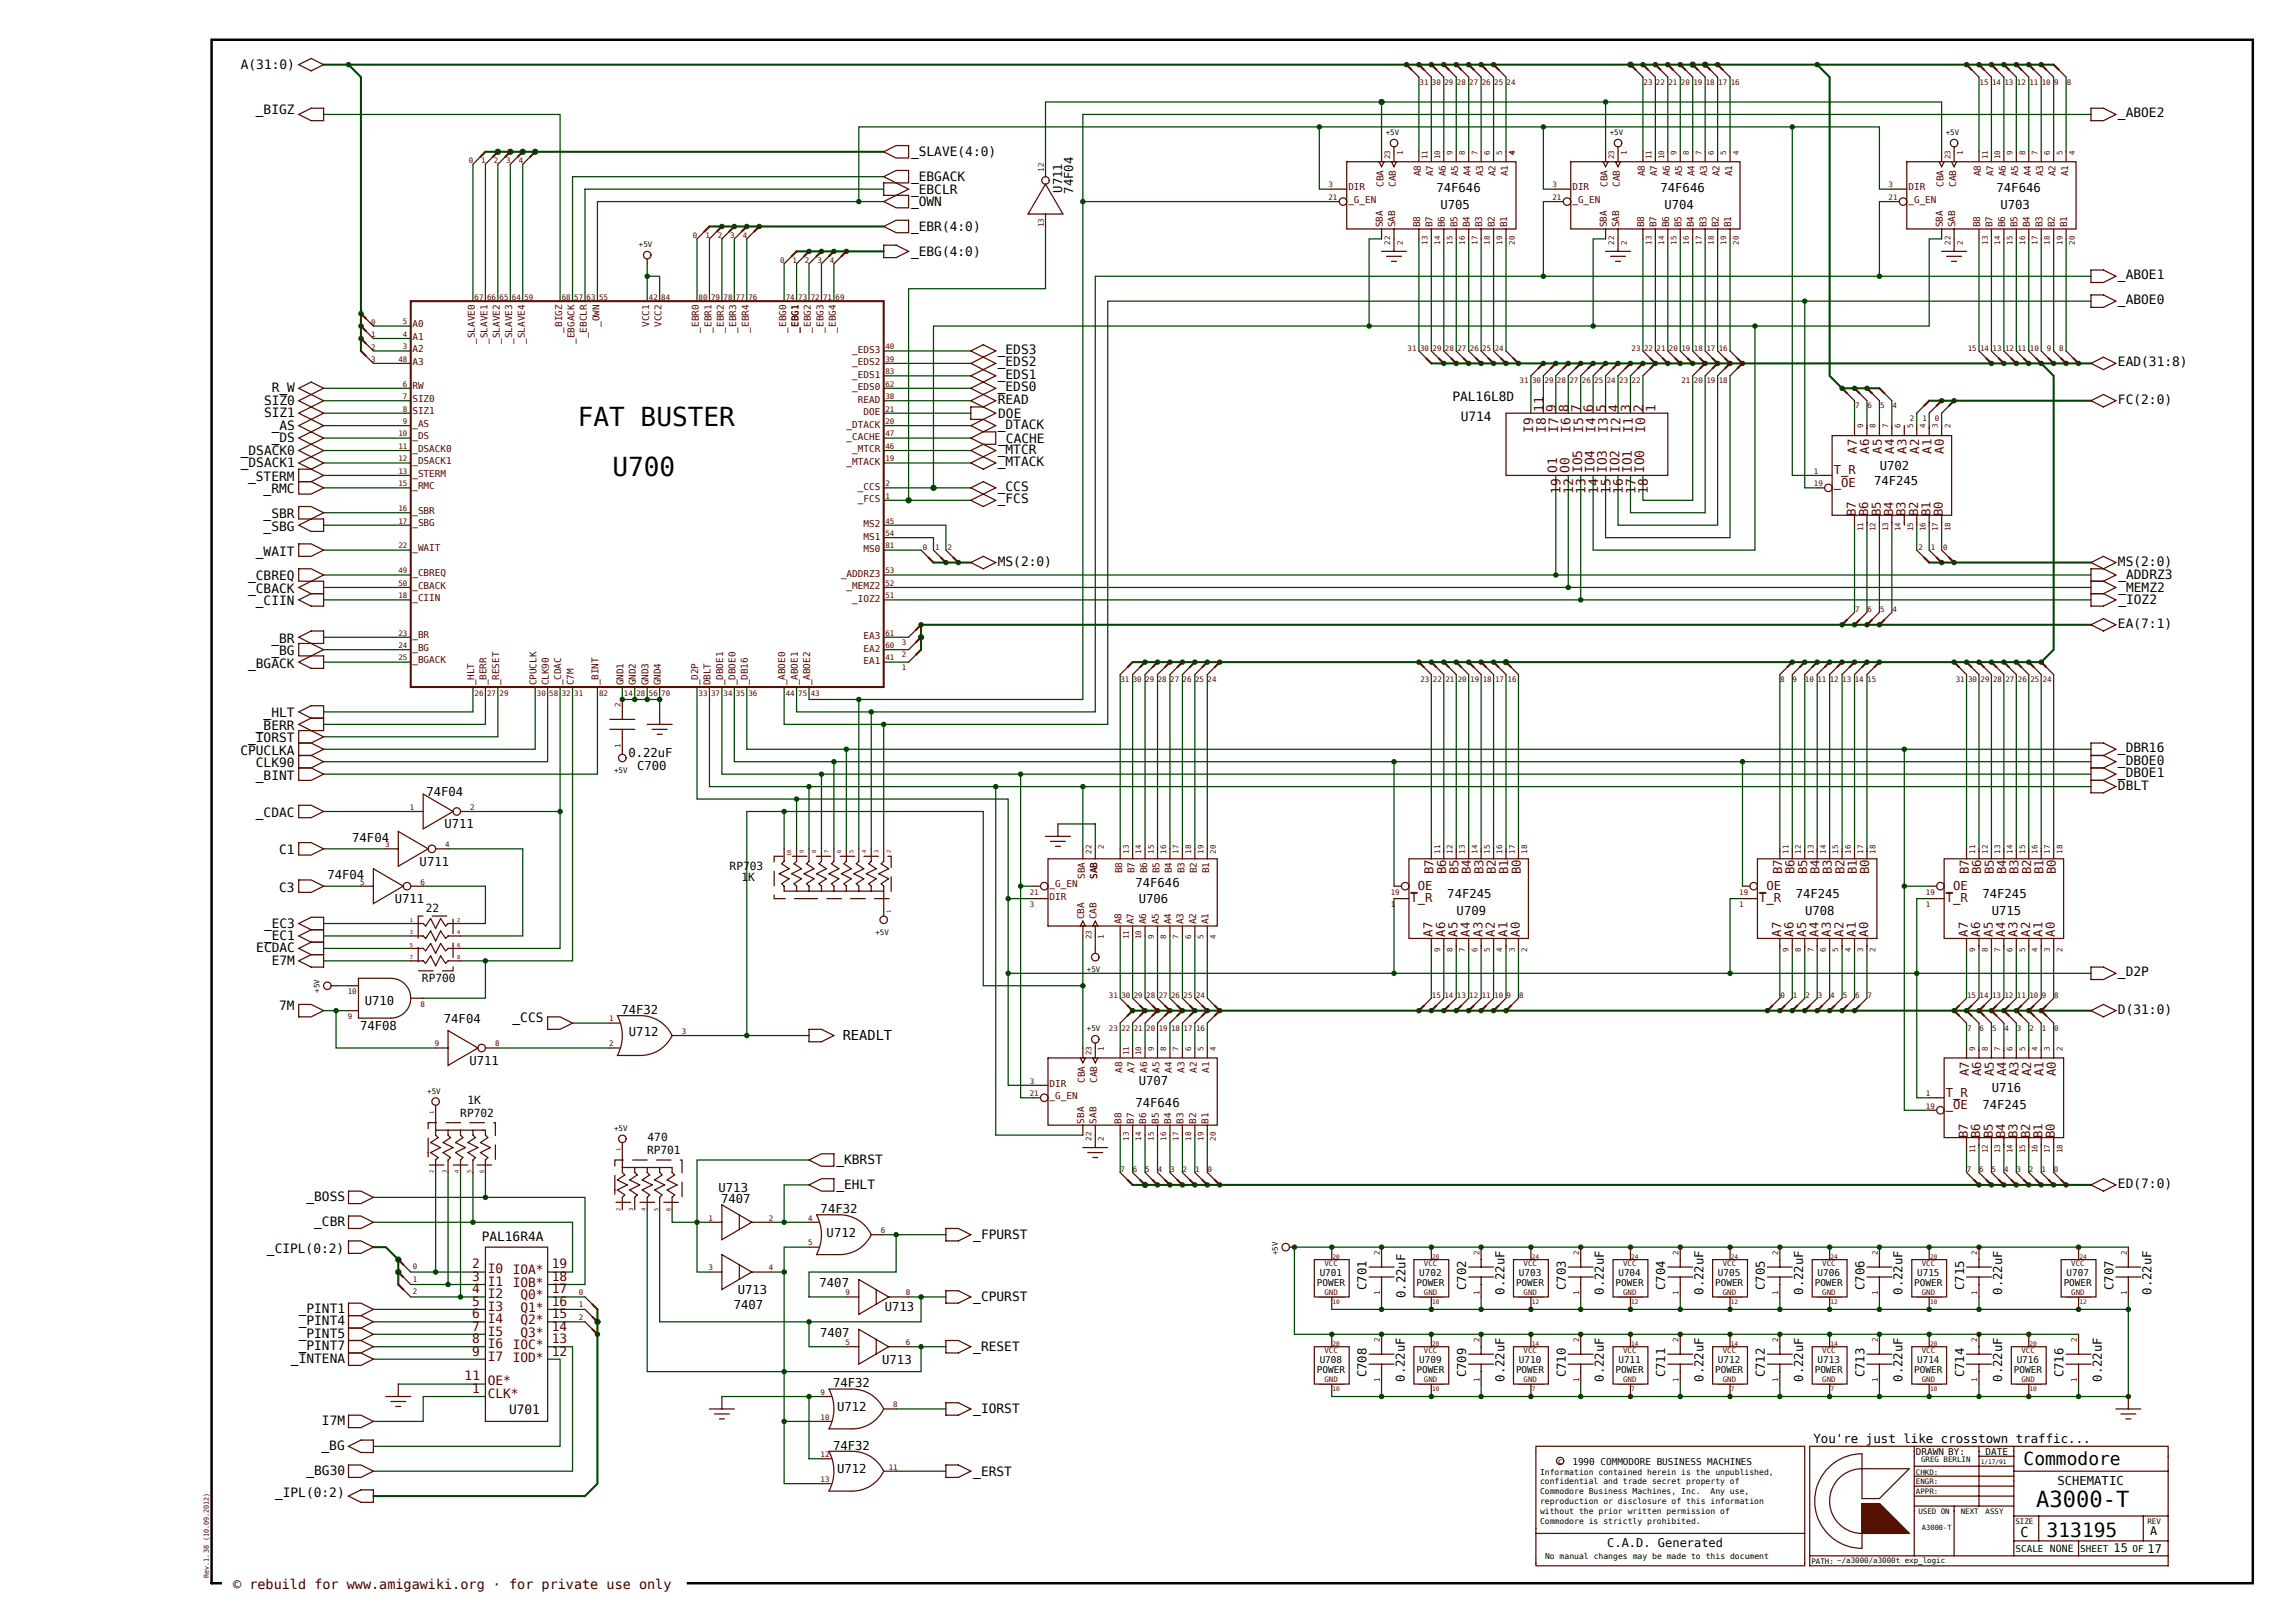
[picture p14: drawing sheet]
<svg xmlns="http://www.w3.org/2000/svg" width="420mm" height="297mm" viewBox="0 0 420 297" stroke-linecap="round" stroke-linejoin="round" font-family="sans-serif">
<defs><g id="words">
<g font-size="4.8">
<text x="105.7" y="78">FAT BUSTER</text>
<text x="112.1" y="87.1">U700</text>
</g>
<text font-size="4" x="372.6" y="275.8">A3000-T</text>
<text font-size="3.6" x="374.5" y="281.3">313195</text>
<text font-size="3.3" x="370.3" y="268">Commodore</text>
<g font-size="2.5">
<text x="154.2" y="190.3">READLT</text>
<text x="369.8" y="281.2">C</text>
</g>
<text font-size="2.5" fill="#300" x="42.7" y="290.7">© rebuild for www.amigawiki.org · for private use only</text>
<g font-size="2.4">
<text x="44.1" y="12.6">A(31:0)</text>
<text x="46.8" y="20.8">_BIGZ</text>
<text x="387.6" y="21.5">_ABOE2</text>
<text x="166.7" y="28.6">_SLAVE(4:0)</text>
<text x="166.7" y="33.1">_EBGACK</text>
<text x="166.7" y="35.4">_EBCLR</text>
<text x="166.7" y="37.7">_OWN</text>
<text x="166.7" y="42.3">_EBR(4:0)</text>
<text x="166.7" y="46.8">_EBG(4:0)</text>
<text x="387.6" y="51.1">_ABOE1</text>
<text x="387.6" y="55.7">_ABOE0</text>
<text x="182.6" y="64.8">_EDS3</text>
<text x="49.7" y="71.8">R_W</text>
<text x="182.6" y="67">_EDS2</text>
<text x="182.6" y="69.3">_EDS1</text>
<text x="182.6" y="71.6">_EDS0</text>
<text x="387.6" y="67">EAD(31:8)</text>
<text x="48.3" y="74.1">SIZ0</text>
<text x="48.3" y="76.3">SIZ1</text>
<text x="182.6" y="73.9">READ</text>
<text x="182.7" y="76.4">DOE</text>
<text x="265.8" y="73.4">PAL16L8D</text>
<text x="267.3" y="77">U714</text>
<text x="387.6" y="73.9">FC(2:0)</text>
<text x="44.1" y="83.2">_DSACK0</text>
<text x="49.7" y="78.6">_AS</text>
<text x="49.7" y="80.9">_DS</text>
<text x="182.6" y="78.4">_DTACK</text>
<text x="182.6" y="83">_MTCR</text>
<text x="182.7" y="81">_CACHE</text>
<text x="44.1" y="85.5">_DSACK1</text>
<text x="45.4" y="88">_STERM</text>
<text x="182.6" y="85.3">_MTACK</text>
<text x="182.6" y="89.8">_CCS</text>
<text x="48.2" y="94.8">_SBR</text>
<text x="48.2" y="90.3">_RMC</text>
<text x="182.6" y="92.1">_FCS</text>
<text x="46.8" y="101.7">_WAIT</text>
<text x="48.2" y="97.1">_SBG</text>
<text x="45.4" y="106.2">_CBREQ</text>
<text x="182.6" y="103.5">MS(2:0)</text>
<text x="387.6" y="103.5">MS(2:0)</text>
<text x="387.7" y="106">_ADDRZ3</text>
<text x="45.4" y="108.5">_CBACK</text>
<text x="46.8" y="110.8">_CIIN</text>
<text x="387.7" y="108.3">_MEMZ2</text>
<text x="387.7" y="110.6">_IOZ2</text>
<text x="49.7" y="117.6">_BR</text>
<text x="49.7" y="119.9">_BG</text>
<text x="387.6" y="114.9">EA(7:1)</text>
<text x="45.4" y="122.2">_BGACK</text>
<text x="48.2" y="131.3">_HLT</text>
<text x="45.4" y="135.8">_IORST</text>
<text x="46.8" y="133.6">_BERR</text>
<text x="387.6" y="137.7">_DBR16</text>
<text x="44" y="138.1">CPUCLKA</text>
<text x="46.8" y="140.4">CLK90</text>
<text x="46.8" y="142.7">_BINT</text>
<text x="387.6" y="142.2">_DBOE1</text>
<text x="387.6" y="139.9">_DBOE0</text>
<text x="46.8" y="149.5">_CDAC</text>
<text x="387.6" y="144.5">DBLT</text>
<text x="51.1" y="156.3">C1</text>
<text x="51.1" y="163.2">C3</text>
<text x="48.3" y="172">_EC1</text>
<text x="48.3" y="169.7">_EC3</text>
<text x="46.9" y="174.3">ECDAC</text>
<text x="49.7" y="176.6">E7M</text>
<text x="387.6" y="178.7">_D2P</text>
<text x="51.1" y="184.8">7M</text>
<text x="387.6" y="185.5">D(31:0)</text>
<text x="93.8" y="187.1">_CCS</text>
<text x="153.1" y="213.1">_KBRST</text>
<text x="56.1" y="219.8">_BOSS</text>
<text x="153.1" y="217.6">_EHLT</text>
<text x="387.6" y="217.4">ED(7:0)</text>
<text x="57.5" y="224.3">_CBR</text>
<text x="88.1" y="227">PAL16R4A</text>
<text x="178.1" y="226.8">_FPURST</text>
<text x="48.8" y="229.2">_CIPL(0:2)</text>
<text x="178.1" y="238.1">_CPURST</text>
<text x="54.7" y="240.3">_PINT1</text>
<text x="54.7" y="242.6">_PINT4</text>
<text x="54.7" y="244.8">_PINT5</text>
<text x="53.3" y="249.4">_INTENA</text>
<text x="54.7" y="247.1">_PINT7</text>
<text x="178.1" y="247.3">_RESET</text>
<text x="58.9" y="260.8">I7M</text>
<text x="93.2" y="258.7">U701</text>
<text x="178.1" y="258.6">_IORST</text>
<text x="56.1" y="269.9">_BG30</text>
<text x="58.8" y="265.4">_BG</text>
<text x="50.3" y="273.9">_IPL(0:2)</text>
<text x="178.1" y="270">_ERST</text>
</g>
<g font-size="2.4" fill="#500">
<text x="282.5" y="75.3" transform="rotate(-90 282.5 75.3)">11</text>
<text x="284.7" y="75.3" transform="rotate(-90 284.7 75.3)">9</text>
<text x="287" y="75.3" transform="rotate(-90 287 75.3)">8</text>
<text x="289.3" y="75.3" transform="rotate(-90 289.3 75.3)">7</text>
<text x="291.6" y="75.3" transform="rotate(-90 291.6 75.3)">6</text>
<text x="293.9" y="75.3" transform="rotate(-90 293.9 75.3)">5</text>
<text x="296.1" y="75.3" transform="rotate(-90 296.1 75.3)">4</text>
<text x="298.4" y="75.3" transform="rotate(-90 298.4 75.3)">3</text>
<text x="300.7" y="75.3" transform="rotate(-90 300.7 75.3)">2</text>
<text x="303" y="75.3" transform="rotate(-90 303 75.3)">1</text>
<text x="280.6" y="79.2" transform="rotate(-90 280.6 79.2)">I9</text>
<text x="282.9" y="79.2" transform="rotate(-90 282.9 79.2)">I8</text>
<text x="285.2" y="79.2" transform="rotate(-90 285.2 79.2)">I7</text>
<text x="287.4" y="79.2" transform="rotate(-90 287.4 79.2)">I6</text>
<text x="289.7" y="79.2" transform="rotate(-90 289.7 79.2)">I5</text>
<text x="292" y="79.2" transform="rotate(-90 292 79.2)">I4</text>
<text x="294.3" y="79.2" transform="rotate(-90 294.3 79.2)">I3</text>
<text x="296.5" y="79.2" transform="rotate(-90 296.5 79.2)">I2</text>
<text x="298.8" y="79.2" transform="rotate(-90 298.8 79.2)">I1</text>
<text x="301.1" y="79.2" transform="rotate(-90 301.1 79.2)">I0</text>
<text x="285" y="86.6" transform="rotate(-90 285 86.6)">O1</text>
<text x="287.2" y="86.6" transform="rotate(-90 287.2 86.6)">O0</text>
<text x="289.5" y="86.6" transform="rotate(-90 289.5 86.6)">IO5</text>
<text x="291.8" y="86.6" transform="rotate(-90 291.8 86.6)">IO4</text>
<text x="294.1" y="86.6" transform="rotate(-90 294.1 86.6)">IO3</text>
<text x="296.4" y="86.6" transform="rotate(-90 296.4 86.6)">IO2</text>
<text x="298.6" y="86.6" transform="rotate(-90 298.6 86.6)">IO1</text>
<text x="300.9" y="86.6" transform="rotate(-90 300.9 86.6)">IO0</text>
<text x="285.6" y="90.4" transform="rotate(-90 285.6 90.4)">19</text>
<text x="287.9" y="90.4" transform="rotate(-90 287.9 90.4)">12</text>
<text x="290.2" y="90.4" transform="rotate(-90 290.2 90.4)">13</text>
<text x="292.4" y="90.4" transform="rotate(-90 292.4 90.4)">14</text>
<text x="294.7" y="90.4" transform="rotate(-90 294.7 90.4)">15</text>
<text x="297" y="90.4" transform="rotate(-90 297 90.4)">16</text>
<text x="299.3" y="90.4" transform="rotate(-90 299.3 90.4)">17</text>
<text x="301.6" y="90.4" transform="rotate(-90 301.6 90.4)">18</text>
<text x="86.4" y="232.1">2</text>
<text x="89.3" y="233">I0</text>
<text x="93.8" y="233.2">IOA*</text>
<text x="101" y="232.1">19</text>
<text x="86.4" y="234.4">3</text>
<text x="86.4" y="236.7">4</text>
<text x="86.4" y="238.9">5</text>
<text x="89.3" y="235.3">I1</text>
<text x="89.3" y="237.6">I2</text>
<text x="89.3" y="239.9">I3</text>
<text x="93.8" y="235.5">IOB*</text>
<text x="95.3" y="237.8">Q0*</text>
<text x="101" y="234.4">18</text>
<text x="101" y="236.7">17</text>
<text x="101" y="238.9">16</text>
<text x="86.4" y="241.2">6</text>
<text x="86.4" y="243.5">7</text>
<text x="86.4" y="245.8">8</text>
<text x="89.3" y="242.1">I4</text>
<text x="89.3" y="244.4">I5</text>
<text x="95.3" y="240">Q1*</text>
<text x="95.3" y="242.3">Q2*</text>
<text x="95.3" y="244.6">Q3*</text>
<text x="101" y="241.2">15</text>
<text x="101" y="243.5">14</text>
<text x="101" y="245.8">13</text>
<text x="86.4" y="248.1">9</text>
<text x="89.3" y="246.7">I6</text>
<text x="89.3" y="249">I7</text>
<text x="93.8" y="246.9">IOC*</text>
<text x="93.8" y="249.2">IOD*</text>
<text x="101" y="248.1">12</text>
<text x="85" y="252.6">11</text>
<text x="86.4" y="254.9">1</text>
<text x="89.3" y="253.5">OE*</text>
<text x="89.3" y="255.8">CLK*</text>
</g>
<text font-size="2.3" x="331.9" y="264">You're just like crosstown traffic...</text>
<g font-size="2.2">
<text x="194.4" y="35.3" transform="rotate(-90 194.4 35.3)">U711</text>
<text x="196.4" y="35.4" transform="rotate(-90 196.4 35.4)">74F04</text>
<text x="262.9" y="35.2">74F646</text>
<text x="303.9" y="35.2">74F646</text>
<text x="365.4" y="35.2">74F646</text>
<text x="263.6" y="38.2">U705</text>
<text x="304.6" y="38.2">U704</text>
<text x="366.1" y="38.2">U703</text>
<text x="343" y="88.8">74F245</text>
<text x="344" y="86">U702</text>
<text x="115" y="138.5">0.22uF</text>
<text x="116.6" y="140.9">C700</text>
<text x="78.1" y="145.6">74F04</text>
<text x="64.5" y="154">74F04</text>
<text x="81.4" y="151.6">U711</text>
<text x="59.9" y="160.9">74F04</text>
<text x="76.8" y="158.4">U711</text>
<text x="72.2" y="165.2">U711</text>
<text x="207.8" y="162.4">74F646</text>
<text x="208.4" y="165.2">U706</text>
<text x="264.9" y="164.4">74F245</text>
<text x="266.6" y="167.4">U709</text>
<text x="328.6" y="164.4">74F245</text>
<text x="330.4" y="167.4">U708</text>
<text x="362.8" y="164.4">74F245</text>
<text x="364.5" y="167.4">U715</text>
<text x="66.8" y="183.8">U710</text>
<text x="113.7" y="185.6">74F32</text>
<text x="65.9" y="188.5">74F08</text>
<text x="81.2" y="187.2">74F04</text>
<text x="115.1" y="189.5">U712</text>
<text x="85.9" y="194.9">U711</text>
<text x="207.8" y="202.6">74F646</text>
<text x="208.4" y="198.5">U707</text>
<text x="362.8" y="202.9">74F245</text>
<text x="364.5" y="199.9">U716</text>
<text x="131.5" y="218.1">U713</text>
<text x="132" y="220.2">7407</text>
<text x="150.2" y="222">74F32</text>
<text x="151.3" y="226.4">U712</text>
<text x="134.3" y="239.5">7407</text>
<text x="135" y="236.8">U713</text>
<text x="150" y="235.5">7407</text>
<text x="161.9" y="239.8">U713</text>
<text x="250.1" y="236.1" transform="rotate(-90 250.1 236.1)">C701</text>
<text x="257.2" y="237.6" transform="rotate(-90 257.2 237.6)">0.22uF</text>
<text x="268.3" y="236.1" transform="rotate(-90 268.3 236.1)">C702</text>
<text x="275.3" y="236.9" transform="rotate(-90 275.3 236.9)">0.22uF</text>
<text x="286.5" y="236.1" transform="rotate(-90 286.5 236.1)">C703</text>
<text x="293.5" y="236.9" transform="rotate(-90 293.5 236.9)">0.22uF</text>
<text x="304.8" y="236.1" transform="rotate(-90 304.8 236.1)">C704</text>
<text x="311.8" y="236.9" transform="rotate(-90 311.8 236.9)">0.22uF</text>
<text x="323" y="236.1" transform="rotate(-90 323 236.1)">C705</text>
<text x="330" y="236.9" transform="rotate(-90 330 236.9)">0.22uF</text>
<text x="341.2" y="236.1" transform="rotate(-90 341.2 236.1)">C706</text>
<text x="348.2" y="236.9" transform="rotate(-90 348.2 236.9)">0.22uF</text>
<text x="359.4" y="236.1" transform="rotate(-90 359.4 236.1)">C715</text>
<text x="366.4" y="236.9" transform="rotate(-90 366.4 236.9)">0.22uF</text>
<text x="386.8" y="236.1" transform="rotate(-90 386.8 236.1)">C707</text>
<text x="393.8" y="236.9" transform="rotate(-90 393.8 236.9)">0.22uF</text>
<text x="150.1" y="244.6">7407</text>
<text x="161.5" y="249.5">U713</text>
<text x="152.5" y="253.9">74F32</text>
<text x="250.1" y="252" transform="rotate(-90 250.1 252)">C708</text>
<text x="257.1" y="252.9" transform="rotate(-90 257.1 252.9)">0.22uF</text>
<text x="268.3" y="252" transform="rotate(-90 268.3 252)">C709</text>
<text x="275.3" y="252.9" transform="rotate(-90 275.3 252.9)">0.22uF</text>
<text x="286.5" y="252" transform="rotate(-90 286.5 252)">C710</text>
<text x="293.5" y="252.9" transform="rotate(-90 293.5 252.9)">0.22uF</text>
<text x="304.8" y="252" transform="rotate(-90 304.8 252)">C711</text>
<text x="311.8" y="252.9" transform="rotate(-90 311.8 252.9)">0.22uF</text>
<text x="323" y="252" transform="rotate(-90 323 252)">C712</text>
<text x="330" y="252.9" transform="rotate(-90 330 252.9)">0.22uF</text>
<text x="341.2" y="252" transform="rotate(-90 341.2 252)">C713</text>
<text x="348.2" y="252.9" transform="rotate(-90 348.2 252.9)">0.22uF</text>
<text x="359.4" y="252" transform="rotate(-90 359.4 252)">C714</text>
<text x="366.4" y="252.9" transform="rotate(-90 366.4 252.9)">0.22uF</text>
<text x="377.7" y="252" transform="rotate(-90 377.7 252)">C716</text>
<text x="384.6" y="252.9" transform="rotate(-90 384.6 252.9)">0.22uF</text>
<text x="153.2" y="258.1">U712</text>
<text x="152.5" y="265.3">74F32</text>
<text x="153.2" y="269.5">U712</text>
<text x="376.5" y="271.8">SCHEMATIC</text>
<text x="393.5" y="281">A</text>
<text x="294.1" y="283">C.A.D. Generated</text>
<text x="386.8" y="284">15</text>
<text x="393" y="284.1">17</text>
</g>
<g font-size="2.2" fill="#500">
<text x="339.8" y="83" transform="rotate(-90 339.8 83)">A7</text>
<text x="342.1" y="83" transform="rotate(-90 342.1 83)">A6</text>
<text x="344.4" y="83" transform="rotate(-90 344.4 83)">A5</text>
<text x="346.6" y="83" transform="rotate(-90 346.6 83)">A4</text>
<text x="348.9" y="83" transform="rotate(-90 348.9 83)">A3</text>
<text x="351.2" y="83" transform="rotate(-90 351.2 83)">A2</text>
<text x="353.5" y="83" transform="rotate(-90 353.5 83)">A1</text>
<text x="355.8" y="83" transform="rotate(-90 355.8 83)">A0</text>
<text x="335.6" y="89.1">_OE</text>
<text x="335.6" y="86.8">T_R</text>
<text x="339.6" y="94.4" transform="rotate(-90 339.6 94.4)">B7</text>
<text x="341.9" y="94.4" transform="rotate(-90 341.9 94.4)">B6</text>
<text x="344.2" y="94.4" transform="rotate(-90 344.2 94.4)">B5</text>
<text x="346.5" y="94.4" transform="rotate(-90 346.5 94.4)">B4</text>
<text x="348.7" y="94.4" transform="rotate(-90 348.7 94.4)">B3</text>
<text x="351" y="94.4" transform="rotate(-90 351 94.4)">B2</text>
<text x="353.3" y="94.4" transform="rotate(-90 353.3 94.4)">B1</text>
<text x="355.6" y="94.4" transform="rotate(-90 355.6 94.4)">B0</text>
<text x="262.4" y="160" transform="rotate(-90 262.4 160)">B7</text>
<text x="264.6" y="160" transform="rotate(-90 264.6 160)">B6</text>
<text x="266.9" y="160" transform="rotate(-90 266.9 160)">B5</text>
<text x="269.2" y="160" transform="rotate(-90 269.2 160)">B4</text>
<text x="271.5" y="160" transform="rotate(-90 271.5 160)">B3</text>
<text x="273.8" y="160" transform="rotate(-90 273.8 160)">B2</text>
<text x="276" y="160" transform="rotate(-90 276 160)">B1</text>
<text x="278.3" y="160" transform="rotate(-90 278.3 160)">B0</text>
<text x="326.1" y="160" transform="rotate(-90 326.1 160)">B7</text>
<text x="328.4" y="160" transform="rotate(-90 328.4 160)">B6</text>
<text x="330.7" y="160" transform="rotate(-90 330.7 160)">B5</text>
<text x="333" y="160" transform="rotate(-90 333 160)">B4</text>
<text x="335.3" y="160" transform="rotate(-90 335.3 160)">B3</text>
<text x="337.5" y="160" transform="rotate(-90 337.5 160)">B2</text>
<text x="339.8" y="160" transform="rotate(-90 339.8 160)">B1</text>
<text x="342.1" y="160" transform="rotate(-90 342.1 160)">B0</text>
<text x="360.3" y="160" transform="rotate(-90 360.3 160)">B7</text>
<text x="362.6" y="160" transform="rotate(-90 362.6 160)">B6</text>
<text x="364.9" y="160" transform="rotate(-90 364.9 160)">B5</text>
<text x="367.1" y="160" transform="rotate(-90 367.1 160)">B4</text>
<text x="369.4" y="160" transform="rotate(-90 369.4 160)">B3</text>
<text x="371.7" y="160" transform="rotate(-90 371.7 160)">B2</text>
<text x="374" y="160" transform="rotate(-90 374 160)">B1</text>
<text x="376.3" y="160" transform="rotate(-90 376.3 160)">B0</text>
<text x="258.1" y="162.9">_OE</text>
<text x="258.1" y="165.1">T_R</text>
<text x="321.9" y="162.9">_OE</text>
<text x="321.9" y="165.1">T_R</text>
<text x="356.1" y="165.1">T_R</text>
<text x="356.1" y="162.9">_OE</text>
<text x="262.2" y="171.4" transform="rotate(-90 262.2 171.4)">A7</text>
<text x="264.5" y="171.4" transform="rotate(-90 264.5 171.4)">A6</text>
<text x="266.7" y="171.4" transform="rotate(-90 266.7 171.4)">A5</text>
<text x="269" y="171.4" transform="rotate(-90 269 171.4)">A4</text>
<text x="271.3" y="171.4" transform="rotate(-90 271.3 171.4)">A3</text>
<text x="273.6" y="171.4" transform="rotate(-90 273.6 171.4)">A2</text>
<text x="275.9" y="171.4" transform="rotate(-90 275.9 171.4)">A1</text>
<text x="278.1" y="171.4" transform="rotate(-90 278.1 171.4)">A0</text>
<text x="326" y="171.4" transform="rotate(-90 326 171.4)">A7</text>
<text x="328.2" y="171.4" transform="rotate(-90 328.2 171.4)">A6</text>
<text x="330.5" y="171.4" transform="rotate(-90 330.5 171.4)">A5</text>
<text x="332.8" y="171.4" transform="rotate(-90 332.8 171.4)">A4</text>
<text x="335.1" y="171.4" transform="rotate(-90 335.1 171.4)">A3</text>
<text x="337.4" y="171.4" transform="rotate(-90 337.4 171.4)">A2</text>
<text x="339.6" y="171.4" transform="rotate(-90 339.6 171.4)">A1</text>
<text x="341.9" y="171.4" transform="rotate(-90 341.9 171.4)">A0</text>
<text x="360.1" y="171.4" transform="rotate(-90 360.1 171.4)">A7</text>
<text x="362.4" y="171.4" transform="rotate(-90 362.4 171.4)">A6</text>
<text x="364.7" y="171.4" transform="rotate(-90 364.7 171.4)">A5</text>
<text x="367" y="171.4" transform="rotate(-90 367 171.4)">A4</text>
<text x="369.2" y="171.4" transform="rotate(-90 369.2 171.4)">A3</text>
<text x="371.5" y="171.4" transform="rotate(-90 371.5 171.4)">A2</text>
<text x="373.8" y="171.4" transform="rotate(-90 373.8 171.4)">A1</text>
<text x="376.1" y="171.4" transform="rotate(-90 376.1 171.4)">A0</text>
<text x="360.3" y="196.9" transform="rotate(-90 360.3 196.9)">A7</text>
<text x="362.6" y="196.9" transform="rotate(-90 362.6 196.9)">A6</text>
<text x="364.9" y="196.9" transform="rotate(-90 364.9 196.9)">A5</text>
<text x="367.1" y="196.9" transform="rotate(-90 367.1 196.9)">A4</text>
<text x="369.4" y="196.9" transform="rotate(-90 369.4 196.9)">A3</text>
<text x="371.7" y="196.9" transform="rotate(-90 371.7 196.9)">A2</text>
<text x="374" y="196.9" transform="rotate(-90 374 196.9)">A1</text>
<text x="376.3" y="196.9" transform="rotate(-90 376.3 196.9)">A0</text>
<text x="356.1" y="203">_OE</text>
<text x="356.1" y="200.7">T_R</text>
<text x="360.1" y="208.3" transform="rotate(-90 360.1 208.3)">B7</text>
<text x="362.4" y="208.3" transform="rotate(-90 362.4 208.3)">B6</text>
<text x="364.7" y="208.3" transform="rotate(-90 364.7 208.3)">B5</text>
<text x="367" y="208.3" transform="rotate(-90 367 208.3)">B4</text>
<text x="369.2" y="208.3" transform="rotate(-90 369.2 208.3)">B3</text>
<text x="371.5" y="208.3" transform="rotate(-90 371.5 208.3)">B2</text>
<text x="373.8" y="208.3" transform="rotate(-90 373.8 208.3)">B1</text>
<text x="376.1" y="208.3" transform="rotate(-90 376.1 208.3)">B0</text>
</g>
<g font-size="2.1">
<text x="133.5" y="159.2">RP703</text>
<text x="135.7" y="161.2">1K</text>
<text x="77.9" y="166.9">22</text>
<text x="77.2" y="179.6">RP700</text>
<text x="85.6" y="202">1K</text>
<text x="84.2" y="204.3">RP702</text>
<text x="118.5" y="208.8">470</text>
<text x="118.4" y="211.2">RP701</text>
</g>
<g font-size="1.7" fill="#500">
<text x="246.8" y="34.8">DIR</text>
<text x="253.2" y="34.2" transform="rotate(-90 253.2 34.2)">CBA</text>
<text x="255.5" y="34.2" transform="rotate(-90 255.5 34.2)">CAB</text>
<text x="260" y="32.3" transform="rotate(-90 260 32.3)">A8</text>
<text x="262.3" y="32.3" transform="rotate(-90 262.3 32.3)">A7</text>
<text x="264.6" y="32.3" transform="rotate(-90 264.6 32.3)">A6</text>
<text x="266.9" y="32.3" transform="rotate(-90 266.9 32.3)">A5</text>
<text x="269.1" y="32.3" transform="rotate(-90 269.1 32.3)">A4</text>
<text x="271.4" y="32.3" transform="rotate(-90 271.4 32.3)">A3</text>
<text x="273.7" y="32.3" transform="rotate(-90 273.7 32.3)">A2</text>
<text x="276" y="32.3" transform="rotate(-90 276 32.3)">A1</text>
<text x="287.8" y="34.8">DIR</text>
<text x="294.2" y="34.2" transform="rotate(-90 294.2 34.2)">CBA</text>
<text x="296.5" y="34.2" transform="rotate(-90 296.5 34.2)">CAB</text>
<text x="301" y="32.3" transform="rotate(-90 301 32.3)">A8</text>
<text x="303.3" y="32.3" transform="rotate(-90 303.3 32.3)">A7</text>
<text x="305.6" y="32.3" transform="rotate(-90 305.6 32.3)">A6</text>
<text x="307.9" y="32.3" transform="rotate(-90 307.9 32.3)">A5</text>
<text x="310.1" y="32.3" transform="rotate(-90 310.1 32.3)">A4</text>
<text x="312.4" y="32.3" transform="rotate(-90 312.4 32.3)">A3</text>
<text x="314.7" y="32.3" transform="rotate(-90 314.7 32.3)">A2</text>
<text x="317" y="32.3" transform="rotate(-90 317 32.3)">A1</text>
<text x="349.3" y="34.8">DIR</text>
<text x="355.7" y="34.2" transform="rotate(-90 355.7 34.2)">CBA</text>
<text x="358" y="34.2" transform="rotate(-90 358 34.2)">CAB</text>
<text x="362.5" y="32.3" transform="rotate(-90 362.5 32.3)">A8</text>
<text x="364.8" y="32.3" transform="rotate(-90 364.8 32.3)">A7</text>
<text x="367.1" y="32.3" transform="rotate(-90 367.1 32.3)">A6</text>
<text x="369.4" y="32.3" transform="rotate(-90 369.4 32.3)">A5</text>
<text x="371.6" y="32.3" transform="rotate(-90 371.6 32.3)">A4</text>
<text x="373.9" y="32.3" transform="rotate(-90 373.9 32.3)">A3</text>
<text x="376.2" y="32.3" transform="rotate(-90 376.2 32.3)">A2</text>
<text x="378.5" y="32.3" transform="rotate(-90 378.5 32.3)">A1</text>
<text x="246.8" y="37.1">_G_EN</text>
<text x="253.1" y="41.6" transform="rotate(-90 253.1 41.6)">SBA</text>
<text x="255.3" y="41.6" transform="rotate(-90 255.3 41.6)">SAB</text>
<text x="259.9" y="41.6" transform="rotate(-90 259.9 41.6)">B8</text>
<text x="262.2" y="41.6" transform="rotate(-90 262.2 41.6)">B7</text>
<text x="264.4" y="41.6" transform="rotate(-90 264.4 41.6)">B6</text>
<text x="266.7" y="41.6" transform="rotate(-90 266.7 41.6)">B5</text>
<text x="269" y="41.6" transform="rotate(-90 269 41.6)">B4</text>
<text x="271.3" y="41.6" transform="rotate(-90 271.3 41.6)">B3</text>
<text x="273.6" y="41.6" transform="rotate(-90 273.6 41.6)">B2</text>
<text x="275.8" y="41.6" transform="rotate(-90 275.8 41.6)">B1</text>
<text x="287.8" y="37.1">_G_EN</text>
<text x="294.1" y="41.6" transform="rotate(-90 294.1 41.6)">SBA</text>
<text x="296.3" y="41.6" transform="rotate(-90 296.3 41.6)">SAB</text>
<text x="300.9" y="41.6" transform="rotate(-90 300.9 41.6)">B8</text>
<text x="303.2" y="41.6" transform="rotate(-90 303.2 41.6)">B7</text>
<text x="305.4" y="41.6" transform="rotate(-90 305.4 41.6)">B6</text>
<text x="307.7" y="41.6" transform="rotate(-90 307.7 41.6)">B5</text>
<text x="310" y="41.6" transform="rotate(-90 310 41.6)">B4</text>
<text x="312.3" y="41.6" transform="rotate(-90 312.3 41.6)">B3</text>
<text x="314.6" y="41.6" transform="rotate(-90 314.6 41.6)">B2</text>
<text x="316.8" y="41.6" transform="rotate(-90 316.8 41.6)">B1</text>
<text x="349.3" y="37.1">_G_EN</text>
<text x="355.6" y="41.6" transform="rotate(-90 355.6 41.6)">SBA</text>
<text x="357.8" y="41.6" transform="rotate(-90 357.8 41.6)">SAB</text>
<text x="362.4" y="41.6" transform="rotate(-90 362.4 41.6)">B8</text>
<text x="364.7" y="41.6" transform="rotate(-90 364.7 41.6)">B7</text>
<text x="366.9" y="41.6" transform="rotate(-90 366.9 41.6)">B6</text>
<text x="369.2" y="41.6" transform="rotate(-90 369.2 41.6)">B5</text>
<text x="371.5" y="41.6" transform="rotate(-90 371.5 41.6)">B4</text>
<text x="373.8" y="41.6" transform="rotate(-90 373.8 41.6)">B3</text>
<text x="376.1" y="41.6" transform="rotate(-90 376.1 41.6)">B2</text>
<text x="378.3" y="41.6" transform="rotate(-90 378.3 41.6)">B1</text>
<text x="75.5" y="59.9">A0</text>
<text x="109.7" y="59.8" transform="rotate(-90 109.7 59.8)">_OWN</text>
<text x="118.8" y="59.8" transform="rotate(-90 118.8 59.8)">VCC1</text>
<text x="121.1" y="59.8" transform="rotate(-90 121.1 59.8)">VCC2</text>
<text x="75.5" y="62.2">A1</text>
<text x="75.5" y="64.4">A2</text>
<text x="86.9" y="62.9" transform="rotate(-90 86.9 62.9)">_SLAVE0</text>
<text x="89.2" y="62.9" transform="rotate(-90 89.2 62.9)">_SLAVE1</text>
<text x="91.5" y="62.9" transform="rotate(-90 91.5 62.9)">_SLAVE2</text>
<text x="93.7" y="62.9" transform="rotate(-90 93.7 62.9)">_SLAVE3</text>
<text x="96" y="62.9" transform="rotate(-90 96 62.9)">_SLAVE4</text>
<text x="102.9" y="60.9" transform="rotate(-90 102.9 60.9)">_BIGZ</text>
<text x="105.1" y="62.9" transform="rotate(-90 105.1 62.9)">_EBGACK</text>
<text x="107.4" y="61.9" transform="rotate(-90 107.4 61.9)">_EBCLR</text>
<text x="127.9" y="60.9" transform="rotate(-90 127.9 60.9)">_EBR0</text>
<text x="130.2" y="60.9" transform="rotate(-90 130.2 60.9)">_EBR1</text>
<text x="132.5" y="60.9" transform="rotate(-90 132.5 60.9)">_EBR2</text>
<text x="134.7" y="60.9" transform="rotate(-90 134.7 60.9)">_EBR3</text>
<text x="137" y="60.9" transform="rotate(-90 137 60.9)">_EBR4</text>
<text x="143.9" y="60.9" transform="rotate(-90 143.9 60.9)">_EBG0</text>
<text x="146.1" y="60.9" transform="rotate(-90 146.1 60.9)">_EBG1</text>
<text x="148.4" y="60.9" transform="rotate(-90 148.4 60.9)">_EBG2</text>
<text x="150.7" y="60.9" transform="rotate(-90 150.7 60.9)">_EBG3</text>
<text x="153" y="60.9" transform="rotate(-90 153 60.9)">_EBG4</text>
<text x="156" y="64.6">_EDS3</text>
<text x="75.5" y="71.3">RW</text>
<text x="75.5" y="66.7">A3</text>
<text x="156" y="66.9">_EDS2</text>
<text x="156" y="71.4">_EDS0</text>
<text x="156" y="69.1">_EDS1</text>
<text x="75.5" y="73.6">SIZ0</text>
<text x="75.5" y="75.8">SIZ1</text>
<text x="157" y="73.7">READ</text>
<text x="158" y="76">DOE</text>
<text x="75.5" y="78.1">_AS</text>
<text x="75.5" y="80.4">_DS</text>
<text x="75.5" y="82.7">_DSACK0</text>
<text x="154.9" y="80.5">_CACHE</text>
<text x="154.9" y="78.2">_DTACK</text>
<text x="156" y="82.8">_MTCR</text>
<text x="75.5" y="89.5">_RMC</text>
<text x="75.5" y="84.9">_DSACK1</text>
<text x="75.5" y="87.2">_STERM</text>
<text x="154.9" y="85.1">_MTACK</text>
<text x="157" y="89.6">_CCS</text>
<text x="75.5" y="94.1">_SBR</text>
<text x="157" y="91.9">_FCS</text>
<text x="75.5" y="100.9">_WAIT</text>
<text x="75.5" y="96.3">_SBG</text>
<text x="158" y="101">MS0</text>
<text x="158" y="98.7">MS1</text>
<text x="158" y="96.5">MS2</text>
<text x="75.5" y="105.4">_CBREQ</text>
<text x="75.5" y="107.7">_CBACK</text>
<text x="153.9" y="105.6">_ADDRZ3</text>
<text x="154.9" y="107.9">_MEMZ2</text>
<text x="75.5" y="110">_CIIN</text>
<text x="156" y="110.1">_IOZ2</text>
<text x="75.5" y="116.8">_BR</text>
<text x="75.5" y="119.1">_BG</text>
<text x="158" y="117">EA3</text>
<text x="158" y="119.2">EA2</text>
<text x="75.5" y="121.4">_BGACK</text>
<text x="86.8" y="125.4" transform="rotate(-90 86.8 125.4)">_HLT</text>
<text x="89.1" y="125.4" transform="rotate(-90 89.1 125.4)">_BERR</text>
<text x="91.3" y="125.4" transform="rotate(-90 91.3 125.4)">_RESET</text>
<text x="98.2" y="125.4" transform="rotate(-90 98.2 125.4)">CPUCLK</text>
<text x="100.4" y="125.4" transform="rotate(-90 100.4 125.4)">CLK90</text>
<text x="102.7" y="125.4" transform="rotate(-90 102.7 125.4)">_CDAC</text>
<text x="105" y="125.4" transform="rotate(-90 105 125.4)">C7M</text>
<text x="109.6" y="125.4" transform="rotate(-90 109.6 125.4)">_BINT</text>
<text x="114.1" y="125.4" transform="rotate(-90 114.1 125.4)">GND1</text>
<text x="116.4" y="125.4" transform="rotate(-90 116.4 125.4)">GND2</text>
<text x="118.7" y="125.4" transform="rotate(-90 118.7 125.4)">GND3</text>
<text x="120.9" y="125.4" transform="rotate(-90 120.9 125.4)">GND4</text>
<text x="127.8" y="125.4" transform="rotate(-90 127.8 125.4)">_D2P</text>
<text x="130.1" y="125.4" transform="rotate(-90 130.1 125.4)">DBLT</text>
<text x="132.3" y="125.4" transform="rotate(-90 132.3 125.4)">_DBOE1</text>
<text x="134.6" y="125.4" transform="rotate(-90 134.6 125.4)">_DBOE0</text>
<text x="136.9" y="125.4" transform="rotate(-90 136.9 125.4)">_DB16</text>
<text x="143.7" y="125.4" transform="rotate(-90 143.7 125.4)">_ABOE0</text>
<text x="146" y="125.4" transform="rotate(-90 146 125.4)">_ABOE1</text>
<text x="148.3" y="125.4" transform="rotate(-90 148.3 125.4)">_ABOE2</text>
<text x="158" y="121.5">EA1</text>
<text x="198.5" y="160.8" transform="rotate(-90 198.5 160.8)">SBA</text>
<text x="200.8" y="160.8" transform="rotate(-90 200.8 160.8)">SAB</text>
<text x="205.4" y="159.8" transform="rotate(-90 205.4 159.8)">B8</text>
<text x="207.6" y="159.8" transform="rotate(-90 207.6 159.8)">B7</text>
<text x="209.9" y="159.8" transform="rotate(-90 209.9 159.8)">B6</text>
<text x="212.2" y="159.8" transform="rotate(-90 212.2 159.8)">B5</text>
<text x="214.5" y="159.8" transform="rotate(-90 214.5 159.8)">B4</text>
<text x="216.7" y="159.8" transform="rotate(-90 216.7 159.8)">B3</text>
<text x="219" y="159.8" transform="rotate(-90 219 159.8)">B2</text>
<text x="221.3" y="159.8" transform="rotate(-90 221.3 159.8)">B1</text>
<text x="192.1" y="164.7">DIR</text>
<text x="192.1" y="162.4">_G_EN</text>
<text x="198.4" y="168.2" transform="rotate(-90 198.4 168.2)">CBA</text>
<text x="200.7" y="168.2" transform="rotate(-90 200.7 168.2)">CAB</text>
<text x="205.2" y="169.2" transform="rotate(-90 205.2 169.2)">A8</text>
<text x="207.5" y="169.2" transform="rotate(-90 207.5 169.2)">A7</text>
<text x="209.8" y="169.2" transform="rotate(-90 209.8 169.2)">A6</text>
<text x="212.1" y="169.2" transform="rotate(-90 212.1 169.2)">A5</text>
<text x="214.3" y="169.2" transform="rotate(-90 214.3 169.2)">A4</text>
<text x="216.6" y="169.2" transform="rotate(-90 216.6 169.2)">A3</text>
<text x="218.9" y="169.2" transform="rotate(-90 218.9 169.2)">A2</text>
<text x="221.2" y="169.2" transform="rotate(-90 221.2 169.2)">A1</text>
<text x="205.4" y="196.3" transform="rotate(-90 205.4 196.3)">A8</text>
<text x="207.6" y="196.3" transform="rotate(-90 207.6 196.3)">A7</text>
<text x="209.9" y="196.3" transform="rotate(-90 209.9 196.3)">A6</text>
<text x="212.2" y="196.3" transform="rotate(-90 212.2 196.3)">A5</text>
<text x="214.5" y="196.3" transform="rotate(-90 214.5 196.3)">A4</text>
<text x="216.7" y="196.3" transform="rotate(-90 216.7 196.3)">A3</text>
<text x="219" y="196.3" transform="rotate(-90 219 196.3)">A2</text>
<text x="221.3" y="196.3" transform="rotate(-90 221.3 196.3)">A1</text>
<text x="192.1" y="201.1">_G_EN</text>
<text x="192.1" y="198.8">DIR</text>
<text x="198.5" y="198.2" transform="rotate(-90 198.5 198.2)">CBA</text>
<text x="200.8" y="198.2" transform="rotate(-90 200.8 198.2)">CAB</text>
<text x="198.4" y="205.6" transform="rotate(-90 198.4 205.6)">SBA</text>
<text x="200.7" y="205.6" transform="rotate(-90 200.7 205.6)">SAB</text>
<text x="205.2" y="205.6" transform="rotate(-90 205.2 205.6)">B8</text>
<text x="207.5" y="205.6" transform="rotate(-90 207.5 205.6)">B7</text>
<text x="209.8" y="205.6" transform="rotate(-90 209.8 205.6)">B6</text>
<text x="212.1" y="205.6" transform="rotate(-90 212.1 205.6)">B5</text>
<text x="214.3" y="205.6" transform="rotate(-90 214.3 205.6)">B4</text>
<text x="216.6" y="205.6" transform="rotate(-90 216.6 205.6)">B3</text>
<text x="218.9" y="205.6" transform="rotate(-90 218.9 205.6)">B2</text>
<text x="221.2" y="205.6" transform="rotate(-90 221.2 205.6)">B1</text>
</g>
<g font-size="1.7">
<text x="241.5" y="233.5">U701</text>
<text x="259.7" y="233.5">U702</text>
<text x="278" y="233.5">U703</text>
<text x="296.2" y="233.5">U704</text>
<text x="314.4" y="233.5">U705</text>
<text x="332.6" y="233.5">U706</text>
<text x="350.8" y="233.5">U715</text>
<text x="378.2" y="233.5">U707</text>
<text x="241" y="235.3">POWER</text>
<text x="259.2" y="235.3">POWER</text>
<text x="277.4" y="235.3">POWER</text>
<text x="295.7" y="235.3">POWER</text>
<text x="313.9" y="235.3">POWER</text>
<text x="332.1" y="235.3">POWER</text>
<text x="350.3" y="235.3">POWER</text>
<text x="377.7" y="235.3">POWER</text>
<text x="241" y="251.3">POWER</text>
<text x="241.5" y="249.5">U708</text>
<text x="259.2" y="251.3">POWER</text>
<text x="259.7" y="249.5">U709</text>
<text x="277.4" y="251.3">POWER</text>
<text x="278" y="249.5">U710</text>
<text x="295.7" y="251.3">POWER</text>
<text x="296.2" y="249.5">U711</text>
<text x="313.9" y="251.3">POWER</text>
<text x="314.4" y="249.5">U712</text>
<text x="332.1" y="251.3">POWER</text>
<text x="332.6" y="249.5">U713</text>
<text x="350.3" y="251.3">POWER</text>
<text x="350.8" y="249.5">U714</text>
<text x="368.6" y="251.3">POWER</text>
<text x="369.1" y="249.5">U716</text>
<text x="287.8" y="268">1990 COMMODORE BUSINESS MACHINES</text>
<text x="350.6" y="266.2">DRAWN BY:</text>
<text x="363.4" y="266.2">DATE</text>
<text x="368.8" y="284">SCALE NONE</text>
<text x="380.7" y="284">SHEET</text>
<text x="390.3" y="284">OF</text>
</g>
<g font-size="1.5">
<text x="281.8" y="269.8">Information contained herein is the unpublished,</text>
<text x="285.1" y="267.8">c</text>
<text x="281.8" y="271.7">confidential and trade secret property of</text>
<text x="281.8" y="273.5">Commodore Business Machines, Inc.</text>
<text x="281.8" y="275.3">reproduction or disclosure of this information</text>
<text x="313" y="273.5">Any use,</text>
<text x="281.8" y="277.1">without the prior written permission of</text>
<text x="281.8" y="278.9">Commodore is strictly prohibited.</text>
<text x="282.7" y="285.3">No manual changes may be made to this document</text>
</g>
<g font-size="1.4" fill="#500">
<text x="259.8" y="15.5">31</text>
<text x="262.1" y="15.5">30</text>
<text x="264.3" y="15.5">29</text>
<text x="266.6" y="15.5">28</text>
<text x="268.9" y="15.5">27</text>
<text x="271.2" y="15.5">26</text>
<text x="273.4" y="15.5">25</text>
<text x="275.7" y="15.5">24</text>
<text x="300.8" y="15.5">23</text>
<text x="303.1" y="15.5">22</text>
<text x="305.3" y="15.5">21</text>
<text x="307.6" y="15.5">20</text>
<text x="309.9" y="15.5">19</text>
<text x="312.2" y="15.5">18</text>
<text x="314.4" y="15.5">17</text>
<text x="316.7" y="15.5">16</text>
<text x="362.3" y="15.5">15</text>
<text x="364.6" y="15.5">14</text>
<text x="366.8" y="15.5">13</text>
<text x="369.1" y="15.5">12</text>
<text x="371.4" y="15.5">11</text>
<text x="373.7" y="15.5">10</text>
<text x="375.9" y="15.5">9</text>
<text x="378.2" y="15.5">8</text>
<text x="85.8" y="29.8">0</text>
<text x="88.1" y="29.8">1</text>
<text x="90.4" y="29.8">2</text>
<text x="92.6" y="29.8">3</text>
<text x="94.9" y="29.8">4</text>
<text x="254.4" y="29.1" transform="rotate(-90 254.4 29.1)">23</text>
<text x="256.7" y="28.3" transform="rotate(-90 256.7 28.3)">1</text>
<text x="261.3" y="29.1" transform="rotate(-90 261.3 29.1)">11</text>
<text x="263.5" y="29.1" transform="rotate(-90 263.5 29.1)">10</text>
<text x="265.8" y="28.3" transform="rotate(-90 265.8 28.3)">9</text>
<text x="268.1" y="28.3" transform="rotate(-90 268.1 28.3)">8</text>
<text x="270.4" y="28.3" transform="rotate(-90 270.4 28.3)">7</text>
<text x="272.6" y="28.3" transform="rotate(-90 272.6 28.3)">6</text>
<text x="274.9" y="28.3" transform="rotate(-90 274.9 28.3)">5</text>
<text x="277.2" y="28.3" transform="rotate(-90 277.2 28.3)">4</text>
<text x="295.4" y="29.1" transform="rotate(-90 295.4 29.1)">23</text>
<text x="297.7" y="28.3" transform="rotate(-90 297.7 28.3)">1</text>
<text x="302.3" y="29.1" transform="rotate(-90 302.3 29.1)">11</text>
<text x="304.5" y="29.1" transform="rotate(-90 304.5 29.1)">10</text>
<text x="306.8" y="28.3" transform="rotate(-90 306.8 28.3)">9</text>
<text x="309.1" y="28.3" transform="rotate(-90 309.1 28.3)">8</text>
<text x="311.4" y="28.3" transform="rotate(-90 311.4 28.3)">7</text>
<text x="313.6" y="28.3" transform="rotate(-90 313.6 28.3)">6</text>
<text x="315.9" y="28.3" transform="rotate(-90 315.9 28.3)">5</text>
<text x="318.2" y="28.3" transform="rotate(-90 318.2 28.3)">4</text>
<text x="356.9" y="29.1" transform="rotate(-90 356.9 29.1)">23</text>
<text x="359.2" y="28.3" transform="rotate(-90 359.2 28.3)">1</text>
<text x="363.8" y="29.1" transform="rotate(-90 363.8 29.1)">11</text>
<text x="366" y="29.1" transform="rotate(-90 366 29.1)">10</text>
<text x="368.3" y="28.3" transform="rotate(-90 368.3 28.3)">9</text>
<text x="370.6" y="28.3" transform="rotate(-90 370.6 28.3)">8</text>
<text x="372.9" y="28.3" transform="rotate(-90 372.9 28.3)">7</text>
<text x="375.1" y="28.3" transform="rotate(-90 375.1 28.3)">6</text>
<text x="377.4" y="28.3" transform="rotate(-90 377.4 28.3)">5</text>
<text x="379.7" y="28.3" transform="rotate(-90 379.7 28.3)">4</text>
<text x="191" y="31.4" transform="rotate(-90 191 31.4)">12</text>
<text x="243.1" y="34.3">3</text>
<text x="284.1" y="34.3">3</text>
<text x="345.6" y="34.3">3</text>
<text x="191" y="41.6" transform="rotate(-90 191 41.6)">13</text>
<text x="243.1" y="36.6">21</text>
<text x="284.1" y="36.6">21</text>
<text x="345.6" y="36.6">21</text>
<text x="126.8" y="43.5">0</text>
<text x="129.1" y="43.5">1</text>
<text x="131.4" y="43.5">2</text>
<text x="133.6" y="43.5">3</text>
<text x="135.9" y="43.5">4</text>
<text x="254.4" y="44.8" transform="rotate(-90 254.4 44.8)">22</text>
<text x="256.7" y="44.8" transform="rotate(-90 256.7 44.8)">2</text>
<text x="261.3" y="44.8" transform="rotate(-90 261.3 44.8)">13</text>
<text x="263.5" y="44.8" transform="rotate(-90 263.5 44.8)">14</text>
<text x="265.8" y="44.8" transform="rotate(-90 265.8 44.8)">15</text>
<text x="268.1" y="44.8" transform="rotate(-90 268.1 44.8)">16</text>
<text x="270.4" y="44.8" transform="rotate(-90 270.4 44.8)">17</text>
<text x="272.6" y="44.8" transform="rotate(-90 272.6 44.8)">18</text>
<text x="274.9" y="44.8" transform="rotate(-90 274.9 44.8)">19</text>
<text x="277.2" y="44.8" transform="rotate(-90 277.2 44.8)">20</text>
<text x="295.4" y="44.8" transform="rotate(-90 295.4 44.8)">22</text>
<text x="297.7" y="44.8" transform="rotate(-90 297.7 44.8)">2</text>
<text x="302.3" y="44.8" transform="rotate(-90 302.3 44.8)">13</text>
<text x="304.5" y="44.8" transform="rotate(-90 304.5 44.8)">14</text>
<text x="306.8" y="44.8" transform="rotate(-90 306.8 44.8)">15</text>
<text x="309.1" y="44.8" transform="rotate(-90 309.1 44.8)">16</text>
<text x="311.4" y="44.8" transform="rotate(-90 311.4 44.8)">17</text>
<text x="313.6" y="44.8" transform="rotate(-90 313.6 44.8)">18</text>
<text x="315.9" y="44.8" transform="rotate(-90 315.9 44.8)">19</text>
<text x="318.2" y="44.8" transform="rotate(-90 318.2 44.8)">20</text>
<text x="356.9" y="44.8" transform="rotate(-90 356.9 44.8)">22</text>
<text x="359.2" y="44.8" transform="rotate(-90 359.2 44.8)">2</text>
<text x="363.8" y="44.8" transform="rotate(-90 363.8 44.8)">13</text>
<text x="366" y="44.8" transform="rotate(-90 366 44.8)">14</text>
<text x="368.3" y="44.8" transform="rotate(-90 368.3 44.8)">15</text>
<text x="370.6" y="44.8" transform="rotate(-90 370.6 44.8)">16</text>
<text x="372.9" y="44.8" transform="rotate(-90 372.9 44.8)">17</text>
<text x="375.1" y="44.8" transform="rotate(-90 375.1 44.8)">18</text>
<text x="377.4" y="44.8" transform="rotate(-90 377.4 44.8)">19</text>
<text x="379.7" y="44.8" transform="rotate(-90 379.7 44.8)">20</text>
<text x="142.8" y="48">0</text>
<text x="145" y="48">1</text>
<text x="147.3" y="48">2</text>
<text x="149.6" y="48">3</text>
<text x="151.9" y="48">4</text>
<text x="68" y="59.4">0</text>
<text x="73.7" y="59.4">5</text>
<text x="86.9" y="54.8">67</text>
<text x="89.1" y="54.8">66</text>
<text x="91.4" y="54.8">65</text>
<text x="93.7" y="54.8">64</text>
<text x="96" y="54.8">59</text>
<text x="102.8" y="54.8">68</text>
<text x="105.1" y="54.8">57</text>
<text x="107.4" y="54.8">63</text>
<text x="109.6" y="54.8">55</text>
<text x="118.7" y="54.8">42</text>
<text x="121" y="54.8">84</text>
<text x="127.9" y="54.8">80</text>
<text x="130.1" y="54.8">79</text>
<text x="132.4" y="54.8">78</text>
<text x="134.7" y="54.8">77</text>
<text x="137" y="54.8">76</text>
<text x="143.8" y="54.8">74</text>
<text x="146.1" y="54.8">73</text>
<text x="148.4" y="54.8">72</text>
<text x="150.6" y="54.8">71</text>
<text x="152.9" y="54.8">69</text>
<text x="68" y="61.7">1</text>
<text x="68" y="64">2</text>
<text x="73.7" y="61.6">4</text>
<text x="73.7" y="63.9">3</text>
<text x="162" y="63.9">40</text>
<text x="257.6" y="64.1">31</text>
<text x="259.9" y="64.1">30</text>
<text x="262.2" y="64.1">29</text>
<text x="264.4" y="64.1">28</text>
<text x="266.7" y="64.1">27</text>
<text x="269" y="64.1">26</text>
<text x="271.3" y="64.1">25</text>
<text x="273.5" y="64.1">24</text>
<text x="298.6" y="64.1">23</text>
<text x="300.9" y="64.1">22</text>
<text x="303.2" y="64.1">21</text>
<text x="305.4" y="64.1">20</text>
<text x="307.7" y="64.1">19</text>
<text x="310" y="64.1">18</text>
<text x="312.3" y="64.1">17</text>
<text x="314.5" y="64.1">16</text>
<text x="360.1" y="64.1">15</text>
<text x="362.4" y="64.1">14</text>
<text x="364.7" y="64.1">13</text>
<text x="366.9" y="64.1">12</text>
<text x="369.2" y="64.1">11</text>
<text x="371.5" y="64.1">10</text>
<text x="374.6" y="64.1">9</text>
<text x="376.9" y="64.1">8</text>
<text x="68" y="66.3">3</text>
<text x="72.9" y="66.2">48</text>
<text x="73.7" y="70.8">6</text>
<text x="162" y="66.2">39</text>
<text x="162" y="70.8">62</text>
<text x="162" y="68.5">83</text>
<text x="278.1" y="70.1">31</text>
<text x="280.4" y="70.1">30</text>
<text x="282.7" y="70.1">29</text>
<text x="284.9" y="70.1">28</text>
<text x="287.2" y="70.1">27</text>
<text x="289.5" y="70.1">26</text>
<text x="291.8" y="70.1">25</text>
<text x="294" y="70.1">24</text>
<text x="296.3" y="70.1">23</text>
<text x="298.6" y="70.1">22</text>
<text x="307.7" y="70.1">21</text>
<text x="310" y="70.1">20</text>
<text x="312.3" y="70.1">19</text>
<text x="314.5" y="70.1">18</text>
<text x="73.7" y="77.6">9</text>
<text x="73.7" y="73">7</text>
<text x="73.7" y="75.3">8</text>
<text x="162" y="73">38</text>
<text x="162" y="75.3">21</text>
<text x="162" y="77.6">20</text>
<text x="339.5" y="74.7">7</text>
<text x="341.8" y="74.7">6</text>
<text x="344.1" y="74.7">5</text>
<text x="346.3" y="74.7">4</text>
<text x="349.5" y="77">2</text>
<text x="351.8" y="77">1</text>
<text x="354.1" y="77">0</text>
<text x="72.9" y="79.9">10</text>
<text x="72.9" y="82.1">11</text>
<text x="162" y="79.9">47</text>
<text x="162" y="82.1">46</text>
<text x="341" y="78.4" transform="rotate(-90 341 78.4)">9</text>
<text x="343.3" y="78.4" transform="rotate(-90 343.3 78.4)">8</text>
<text x="345.5" y="78.4" transform="rotate(-90 345.5 78.4)">7</text>
<text x="347.8" y="78.4" transform="rotate(-90 347.8 78.4)">6</text>
<text x="350.1" y="78.4" transform="rotate(-90 350.1 78.4)">5</text>
<text x="352.4" y="78.4" transform="rotate(-90 352.4 78.4)">4</text>
<text x="354.6" y="78.4" transform="rotate(-90 354.6 78.4)">3</text>
<text x="356.9" y="78.4" transform="rotate(-90 356.9 78.4)">2</text>
<text x="72.9" y="89">15</text>
<text x="72.9" y="84.4">12</text>
<text x="72.9" y="86.7">13</text>
<text x="162" y="89">2</text>
<text x="162" y="84.4">19</text>
<text x="331.9" y="89">19</text>
<text x="331.9" y="86.7">1</text>
<text x="72.9" y="93.5">16</text>
<text x="72.9" y="95.8">17</text>
<text x="162" y="95.8">45</text>
<text x="162" y="91.3">1</text>
<text x="72.9" y="100.4">22</text>
<text x="162" y="100.4">81</text>
<text x="162" y="98.1">54</text>
<text x="168.9" y="100.6">0</text>
<text x="171.1" y="100.6">1</text>
<text x="173.4" y="100.6">2</text>
<text x="341" y="97.2" transform="rotate(-90 341 97.2)">11</text>
<text x="343.3" y="97.2" transform="rotate(-90 343.3 97.2)">12</text>
<text x="345.5" y="97.2" transform="rotate(-90 345.5 97.2)">13</text>
<text x="347.8" y="97.2" transform="rotate(-90 347.8 97.2)">14</text>
<text x="350.1" y="97.2" transform="rotate(-90 350.1 97.2)">15</text>
<text x="351.1" y="100.6">2</text>
<text x="352.4" y="97.2" transform="rotate(-90 352.4 97.2)">16</text>
<text x="353.4" y="100.6">1</text>
<text x="354.6" y="97.2" transform="rotate(-90 354.6 97.2)">17</text>
<text x="355.6" y="100.6">0</text>
<text x="356.9" y="97.2" transform="rotate(-90 356.9 97.2)">18</text>
<text x="72.9" y="104.9">49</text>
<text x="72.9" y="107.2">50</text>
<text x="162" y="107.2">52</text>
<text x="162" y="104.9">53</text>
<text x="72.9" y="109.5">18</text>
<text x="162" y="109.5">51</text>
<text x="339.5" y="112">7</text>
<text x="341.8" y="112">6</text>
<text x="344.1" y="112">5</text>
<text x="346.3" y="112">4</text>
<text x="72.9" y="116.3">23</text>
<text x="72.9" y="118.6">24</text>
<text x="162" y="116.3">61</text>
<text x="162" y="118.6">60</text>
<text x="165" y="118">3</text>
<text x="72.9" y="120.9">25</text>
<text x="162" y="120.9">41</text>
<text x="165" y="120.3">2</text>
<text x="165" y="122.5">1</text>
<text x="205" y="124.8">31</text>
<text x="207.3" y="124.8">30</text>
<text x="209.6" y="124.8">29</text>
<text x="211.9" y="124.8">28</text>
<text x="214.1" y="124.8">27</text>
<text x="216.4" y="124.8">26</text>
<text x="218.7" y="124.8">25</text>
<text x="221" y="124.8">24</text>
<text x="260" y="124.8">23</text>
<text x="262.2" y="124.8">22</text>
<text x="264.5" y="124.8">21</text>
<text x="266.8" y="124.8">20</text>
<text x="269.1" y="124.8">19</text>
<text x="271.3" y="124.8">18</text>
<text x="273.6" y="124.8">17</text>
<text x="275.9" y="124.8">16</text>
<text x="325.8" y="124.8">8</text>
<text x="328" y="124.8">9</text>
<text x="330.3" y="124.8">10</text>
<text x="332.6" y="124.8">11</text>
<text x="334.9" y="124.8">12</text>
<text x="337.1" y="124.8">13</text>
<text x="339.4" y="124.8">14</text>
<text x="341.7" y="124.8">15</text>
<text x="357.9" y="124.8">31</text>
<text x="360.2" y="124.8">30</text>
<text x="362.5" y="124.8">29</text>
<text x="364.7" y="124.8">28</text>
<text x="367" y="124.8">27</text>
<text x="369.3" y="124.8">26</text>
<text x="371.6" y="124.8">25</text>
<text x="373.8" y="124.8">24</text>
<text x="86.9" y="127.3">26</text>
<text x="89.1" y="127.3">27</text>
<text x="91.4" y="127.3">29</text>
<text x="98.2" y="127.3">30</text>
<text x="100.5" y="127.3">58</text>
<text x="102.8" y="127.3">32</text>
<text x="105.1" y="127.3">31</text>
<text x="109.6" y="127.3">82</text>
<text x="113.6" y="129.4" transform="rotate(-90 113.6 129.4)">2</text>
<text x="114.2" y="127.3">14</text>
<text x="116.5" y="127.3">28</text>
<text x="118.7" y="127.3">56</text>
<text x="121" y="127.3">70</text>
<text x="127.9" y="127.3">33</text>
<text x="130.1" y="127.3">37</text>
<text x="132.4" y="127.3">34</text>
<text x="134.7" y="127.3">35</text>
<text x="137" y="127.3">36</text>
<text x="143.8" y="127.3">44</text>
<text x="146.1" y="127.3">75</text>
<text x="148.4" y="127.3">43</text>
<text x="113.6" y="136.8" transform="rotate(-90 113.6 136.8)">1</text>
<text x="75" y="148.2">1</text>
<text x="86" y="148.2">2</text>
<text x="70.5" y="155">3</text>
<text x="81.5" y="155">4</text>
<text x="202" y="155.4" transform="rotate(-90 202 155.4)">2</text>
<text x="65.9" y="161.9">5</text>
<text x="76.9" y="161.9">6</text>
<text x="199.8" y="156.2" transform="rotate(-90 199.8 156.2)">22</text>
<text x="206.6" y="156.2" transform="rotate(-90 206.6 156.2)">13</text>
<text x="208.9" y="156.2" transform="rotate(-90 208.9 156.2)">14</text>
<text x="211.1" y="156.2" transform="rotate(-90 211.1 156.2)">15</text>
<text x="213.4" y="156.2" transform="rotate(-90 213.4 156.2)">16</text>
<text x="215.7" y="156.2" transform="rotate(-90 215.7 156.2)">17</text>
<text x="218" y="156.2" transform="rotate(-90 218 156.2)">18</text>
<text x="220.3" y="156.2" transform="rotate(-90 220.3 156.2)">19</text>
<text x="222.5" y="156.2" transform="rotate(-90 222.5 156.2)">20</text>
<text x="263.5" y="156.2" transform="rotate(-90 263.5 156.2)">11</text>
<text x="265.8" y="156.2" transform="rotate(-90 265.8 156.2)">12</text>
<text x="268.1" y="156.2" transform="rotate(-90 268.1 156.2)">13</text>
<text x="270.4" y="156.2" transform="rotate(-90 270.4 156.2)">14</text>
<text x="272.6" y="156.2" transform="rotate(-90 272.6 156.2)">15</text>
<text x="274.9" y="156.2" transform="rotate(-90 274.9 156.2)">16</text>
<text x="277.2" y="156.2" transform="rotate(-90 277.2 156.2)">17</text>
<text x="279.5" y="156.2" transform="rotate(-90 279.5 156.2)">18</text>
<text x="327.3" y="156.2" transform="rotate(-90 327.3 156.2)">11</text>
<text x="329.6" y="156.2" transform="rotate(-90 329.6 156.2)">12</text>
<text x="331.9" y="156.2" transform="rotate(-90 331.9 156.2)">13</text>
<text x="334.1" y="156.2" transform="rotate(-90 334.1 156.2)">14</text>
<text x="336.4" y="156.2" transform="rotate(-90 336.4 156.2)">15</text>
<text x="338.7" y="156.2" transform="rotate(-90 338.7 156.2)">16</text>
<text x="341" y="156.2" transform="rotate(-90 341 156.2)">17</text>
<text x="343.3" y="156.2" transform="rotate(-90 343.3 156.2)">18</text>
<text x="361.5" y="156.2" transform="rotate(-90 361.5 156.2)">11</text>
<text x="363.8" y="156.2" transform="rotate(-90 363.8 156.2)">12</text>
<text x="366" y="156.2" transform="rotate(-90 366 156.2)">13</text>
<text x="368.3" y="156.2" transform="rotate(-90 368.3 156.2)">14</text>
<text x="370.6" y="156.2" transform="rotate(-90 370.6 156.2)">15</text>
<text x="372.9" y="156.2" transform="rotate(-90 372.9 156.2)">16</text>
<text x="375.1" y="156.2" transform="rotate(-90 375.1 156.2)">17</text>
<text x="377.4" y="156.2" transform="rotate(-90 377.4 156.2)">18</text>
<text x="188.4" y="166">3</text>
<text x="188.4" y="163.8">21</text>
<text x="254.5" y="163.8">19</text>
<text x="254.5" y="166">1</text>
<text x="318.3" y="163.8">19</text>
<text x="318.3" y="166">1</text>
<text x="352.4" y="166">1</text>
<text x="352.4" y="163.8">19</text>
<text x="199.8" y="171.9" transform="rotate(-90 199.8 171.9)">23</text>
<text x="202" y="171.9" transform="rotate(-90 202 171.9)">1</text>
<text x="206.6" y="171.9" transform="rotate(-90 206.6 171.9)">11</text>
<text x="208.9" y="171.9" transform="rotate(-90 208.9 171.9)">10</text>
<text x="211.1" y="171.9" transform="rotate(-90 211.1 171.9)">9</text>
<text x="213.4" y="171.9" transform="rotate(-90 213.4 171.9)">8</text>
<text x="215.7" y="171.9" transform="rotate(-90 215.7 171.9)">7</text>
<text x="218" y="171.9" transform="rotate(-90 218 171.9)">6</text>
<text x="220.3" y="171.9" transform="rotate(-90 220.3 171.9)">5</text>
<text x="222.5" y="171.9" transform="rotate(-90 222.5 171.9)">4</text>
<text x="263.5" y="174.2" transform="rotate(-90 263.5 174.2)">9</text>
<text x="265.8" y="174.2" transform="rotate(-90 265.8 174.2)">8</text>
<text x="268.1" y="174.2" transform="rotate(-90 268.1 174.2)">7</text>
<text x="270.4" y="174.2" transform="rotate(-90 270.4 174.2)">6</text>
<text x="272.6" y="174.2" transform="rotate(-90 272.6 174.2)">5</text>
<text x="274.9" y="174.2" transform="rotate(-90 274.9 174.2)">4</text>
<text x="277.2" y="174.2" transform="rotate(-90 277.2 174.2)">3</text>
<text x="279.5" y="174.2" transform="rotate(-90 279.5 174.2)">2</text>
<text x="327.3" y="174.2" transform="rotate(-90 327.3 174.2)">9</text>
<text x="329.6" y="174.2" transform="rotate(-90 329.6 174.2)">8</text>
<text x="331.9" y="174.2" transform="rotate(-90 331.9 174.2)">7</text>
<text x="334.1" y="174.2" transform="rotate(-90 334.1 174.2)">6</text>
<text x="336.4" y="174.2" transform="rotate(-90 336.4 174.2)">5</text>
<text x="338.7" y="174.2" transform="rotate(-90 338.7 174.2)">4</text>
<text x="341" y="174.2" transform="rotate(-90 341 174.2)">3</text>
<text x="343.3" y="174.2" transform="rotate(-90 343.3 174.2)">2</text>
<text x="361.5" y="174.2" transform="rotate(-90 361.5 174.2)">9</text>
<text x="363.8" y="174.2" transform="rotate(-90 363.8 174.2)">8</text>
<text x="366" y="174.2" transform="rotate(-90 366 174.2)">7</text>
<text x="368.3" y="174.2" transform="rotate(-90 368.3 174.2)">6</text>
<text x="370.6" y="174.2" transform="rotate(-90 370.6 174.2)">5</text>
<text x="372.9" y="174.2" transform="rotate(-90 372.9 174.2)">4</text>
<text x="375.1" y="174.2" transform="rotate(-90 375.1 174.2)">3</text>
<text x="377.4" y="174.2" transform="rotate(-90 377.4 174.2)">2</text>
<text x="63.6" y="182">10</text>
<text x="76.9" y="184.3">8</text>
<text x="202.9" y="182.6">31</text>
<text x="205.2" y="182.6">30</text>
<text x="207.5" y="182.6">29</text>
<text x="209.8" y="182.6">28</text>
<text x="212" y="182.6">27</text>
<text x="214.3" y="182.6">26</text>
<text x="216.6" y="182.6">25</text>
<text x="218.9" y="182.6">24</text>
<text x="262.1" y="182.6">15</text>
<text x="264.3" y="182.6">14</text>
<text x="266.6" y="182.6">13</text>
<text x="268.9" y="182.6">12</text>
<text x="271.2" y="182.6">11</text>
<text x="273.4" y="182.6">10</text>
<text x="275.7" y="182.6">9</text>
<text x="278" y="182.6">8</text>
<text x="325.8" y="182.6">0</text>
<text x="328.1" y="182.6">1</text>
<text x="330.4" y="182.6">2</text>
<text x="332.7" y="182.6">3</text>
<text x="334.9" y="182.6">4</text>
<text x="337.2" y="182.6">5</text>
<text x="339.5" y="182.6">6</text>
<text x="341.8" y="182.6">7</text>
<text x="360" y="182.6">15</text>
<text x="362.3" y="182.6">14</text>
<text x="364.6" y="182.6">13</text>
<text x="366.8" y="182.6">12</text>
<text x="369.1" y="182.6">11</text>
<text x="371.4" y="182.6">10</text>
<text x="373.7" y="182.6">9</text>
<text x="375.9" y="182.6">8</text>
<text x="63.6" y="186.5">9</text>
<text x="79.6" y="191.5">9</text>
<text x="90.6" y="191.5">8</text>
<text x="111.5" y="191.5">2</text>
<text x="111.5" y="186.9">1</text>
<text x="124.8" y="189.2">3</text>
<text x="202.9" y="188.6">23</text>
<text x="205.2" y="188.6">22</text>
<text x="207.5" y="188.6">21</text>
<text x="209.8" y="188.6">20</text>
<text x="212" y="188.6">19</text>
<text x="214.3" y="188.6">18</text>
<text x="216.6" y="188.6">17</text>
<text x="218.9" y="188.6">16</text>
<text x="360" y="188.6">7</text>
<text x="362.3" y="188.6">6</text>
<text x="364.6" y="188.6">5</text>
<text x="366.8" y="188.6">4</text>
<text x="369.1" y="188.6">3</text>
<text x="371.4" y="188.6">2</text>
<text x="373.7" y="188.6">1</text>
<text x="375.9" y="188.6">0</text>
<text x="199.8" y="193.1" transform="rotate(-90 199.8 193.1)">23</text>
<text x="202" y="192.3" transform="rotate(-90 202 192.3)">1</text>
<text x="206.6" y="193.1" transform="rotate(-90 206.6 193.1)">11</text>
<text x="208.9" y="193.1" transform="rotate(-90 208.9 193.1)">10</text>
<text x="211.1" y="192.3" transform="rotate(-90 211.1 192.3)">9</text>
<text x="213.4" y="192.3" transform="rotate(-90 213.4 192.3)">8</text>
<text x="215.7" y="192.3" transform="rotate(-90 215.7 192.3)">7</text>
<text x="218" y="192.3" transform="rotate(-90 218 192.3)">6</text>
<text x="220.3" y="192.3" transform="rotate(-90 220.3 192.3)">5</text>
<text x="222.5" y="192.3" transform="rotate(-90 222.5 192.3)">4</text>
<text x="361.5" y="192.3" transform="rotate(-90 361.5 192.3)">9</text>
<text x="363.8" y="192.3" transform="rotate(-90 363.8 192.3)">8</text>
<text x="366" y="192.3" transform="rotate(-90 366 192.3)">7</text>
<text x="368.3" y="192.3" transform="rotate(-90 368.3 192.3)">6</text>
<text x="370.6" y="192.3" transform="rotate(-90 370.6 192.3)">5</text>
<text x="372.9" y="192.3" transform="rotate(-90 372.9 192.3)">4</text>
<text x="375.1" y="192.3" transform="rotate(-90 375.1 192.3)">3</text>
<text x="377.4" y="192.3" transform="rotate(-90 377.4 192.3)">2</text>
<text x="188.4" y="200.6">21</text>
<text x="188.4" y="198.3">3</text>
<text x="352.4" y="202.9">19</text>
<text x="352.4" y="200.6">1</text>
<text x="199.8" y="208.8" transform="rotate(-90 199.8 208.8)">22</text>
<text x="202" y="208.8" transform="rotate(-90 202 208.8)">2</text>
<text x="206.6" y="208.8" transform="rotate(-90 206.6 208.8)">13</text>
<text x="208.9" y="208.8" transform="rotate(-90 208.9 208.8)">14</text>
<text x="211.1" y="208.8" transform="rotate(-90 211.1 208.8)">15</text>
<text x="213.4" y="208.8" transform="rotate(-90 213.4 208.8)">16</text>
<text x="215.7" y="208.8" transform="rotate(-90 215.7 208.8)">17</text>
<text x="218" y="208.8" transform="rotate(-90 218 208.8)">18</text>
<text x="220.3" y="208.8" transform="rotate(-90 220.3 208.8)">19</text>
<text x="222.5" y="208.8" transform="rotate(-90 222.5 208.8)">20</text>
<text x="205" y="214.5">7</text>
<text x="207.3" y="214.5">6</text>
<text x="209.6" y="214.5">5</text>
<text x="211.9" y="214.5">4</text>
<text x="214.1" y="214.5">3</text>
<text x="216.4" y="214.5">2</text>
<text x="218.7" y="214.5">1</text>
<text x="221" y="214.5">0</text>
<text x="359.9" y="214.5">7</text>
<text x="361.5" y="211.1" transform="rotate(-90 361.5 211.1)">11</text>
<text x="362.2" y="214.5">6</text>
<text x="363.8" y="211.1" transform="rotate(-90 363.8 211.1)">12</text>
<text x="364.5" y="214.5">5</text>
<text x="366" y="211.1" transform="rotate(-90 366 211.1)">13</text>
<text x="366.8" y="214.5">4</text>
<text x="368.3" y="211.1" transform="rotate(-90 368.3 211.1)">14</text>
<text x="369" y="214.5">3</text>
<text x="370.6" y="211.1" transform="rotate(-90 370.6 211.1)">15</text>
<text x="371.3" y="214.5">2</text>
<text x="372.9" y="211.1" transform="rotate(-90 372.9 211.1)">16</text>
<text x="373.6" y="214.5">1</text>
<text x="375.1" y="211.1" transform="rotate(-90 375.1 211.1)">17</text>
<text x="375.9" y="214.5">0</text>
<text x="377.4" y="211.1" transform="rotate(-90 377.4 211.1)">18</text>
<text x="129.7" y="223.4">1</text>
<text x="140.7" y="223.4">2</text>
<text x="147.9" y="223.4">4</text>
<text x="147.9" y="227.9">5</text>
<text x="161.2" y="225.6">6</text>
<text x="75.5" y="232.3">0</text>
<text x="129.7" y="232.5">3</text>
<text x="140.7" y="232.5">4</text>
<text x="242.4" y="231.6">VCC</text>
<text x="252.5" y="229.7" transform="rotate(-90 252.5 229.7)">2</text>
<text x="260.6" y="231.6">VCC</text>
<text x="270.8" y="229.7" transform="rotate(-90 270.8 229.7)">2</text>
<text x="278.8" y="231.6">VCC</text>
<text x="289" y="229.7" transform="rotate(-90 289 229.7)">2</text>
<text x="297" y="231.6">VCC</text>
<text x="307.2" y="229.7" transform="rotate(-90 307.2 229.7)">2</text>
<text x="315.3" y="231.6">VCC</text>
<text x="325.4" y="229.7" transform="rotate(-90 325.4 229.7)">2</text>
<text x="333.5" y="231.6">VCC</text>
<text x="343.6" y="229.7" transform="rotate(-90 343.6 229.7)">2</text>
<text x="351.7" y="231.6">VCC</text>
<text x="361.9" y="229.7" transform="rotate(-90 361.9 229.7)">2</text>
<text x="379" y="231.6">VCC</text>
<text x="389.2" y="229.7" transform="rotate(-90 389.2 229.7)">2</text>
<text x="75.5" y="234.6">1</text>
<text x="75.5" y="236.8">2</text>
<text x="105.9" y="239.2">1</text>
<text x="105.9" y="237">0</text>
<text x="154.7" y="237">9</text>
<text x="165.8" y="237">8</text>
<text x="242.4" y="237">GND</text>
<text x="252.5" y="237" transform="rotate(-90 252.5 237)">1</text>
<text x="260.6" y="237">GND</text>
<text x="270.8" y="237" transform="rotate(-90 270.8 237)">1</text>
<text x="278.8" y="237">GND</text>
<text x="289" y="237" transform="rotate(-90 289 237)">1</text>
<text x="297" y="237">GND</text>
<text x="307.2" y="237" transform="rotate(-90 307.2 237)">1</text>
<text x="315.3" y="237">GND</text>
<text x="325.4" y="237" transform="rotate(-90 325.4 237)">1</text>
<text x="333.5" y="237">GND</text>
<text x="343.6" y="237" transform="rotate(-90 343.6 237)">1</text>
<text x="351.7" y="237">GND</text>
<text x="361.9" y="237" transform="rotate(-90 361.9 237)">1</text>
<text x="379" y="237">GND</text>
<text x="389.2" y="237" transform="rotate(-90 389.2 237)">1</text>
<text x="105.9" y="241.5">2</text>
<text x="252.5" y="245.6" transform="rotate(-90 252.5 245.6)">2</text>
<text x="270.8" y="245.6" transform="rotate(-90 270.8 245.6)">2</text>
<text x="289" y="245.6" transform="rotate(-90 289 245.6)">2</text>
<text x="307.2" y="245.6" transform="rotate(-90 307.2 245.6)">2</text>
<text x="325.4" y="245.6" transform="rotate(-90 325.4 245.6)">2</text>
<text x="343.6" y="245.6" transform="rotate(-90 343.6 245.6)">2</text>
<text x="361.9" y="245.6" transform="rotate(-90 361.9 245.6)">2</text>
<text x="380.1" y="245.6" transform="rotate(-90 380.1 245.6)">2</text>
<text x="154.7" y="246.1">5</text>
<text x="165.8" y="246.1">6</text>
<text x="242.4" y="247.5">VCC</text>
<text x="260.6" y="247.5">VCC</text>
<text x="278.8" y="247.5">VCC</text>
<text x="297" y="247.5">VCC</text>
<text x="315.3" y="247.5">VCC</text>
<text x="333.5" y="247.5">VCC</text>
<text x="351.7" y="247.5">VCC</text>
<text x="369.9" y="247.5">VCC</text>
<text x="150.2" y="255.3">9</text>
<text x="163.5" y="257.5">8</text>
<text x="242.4" y="253">GND</text>
<text x="252.5" y="253" transform="rotate(-90 252.5 253)">1</text>
<text x="260.6" y="253">GND</text>
<text x="270.8" y="253" transform="rotate(-90 270.8 253)">1</text>
<text x="278.8" y="253">GND</text>
<text x="289" y="253" transform="rotate(-90 289 253)">1</text>
<text x="297" y="253">GND</text>
<text x="307.2" y="253" transform="rotate(-90 307.2 253)">1</text>
<text x="315.3" y="253">GND</text>
<text x="325.4" y="253" transform="rotate(-90 325.4 253)">1</text>
<text x="333.5" y="253">GND</text>
<text x="343.6" y="253" transform="rotate(-90 343.6 253)">1</text>
<text x="351.7" y="253">GND</text>
<text x="361.9" y="253" transform="rotate(-90 361.9 253)">1</text>
<text x="369.9" y="253">GND</text>
<text x="380.1" y="253" transform="rotate(-90 380.1 253)">1</text>
<text x="150.2" y="259.8">10</text>
<text x="150.2" y="266.6">12</text>
<text x="162.7" y="268.9">11</text>
<text x="150.2" y="271.2">13</text>
</g>
<g font-size="1.4">
<text x="253.6" y="24.7">+5V</text>
<text x="294.6" y="24.7">+5V</text>
<text x="356.1" y="24.7">+5V</text>
<text x="116.9" y="45.2">+5V</text>
<text x="112.4" y="141.4">+5V</text>
<text x="160.2" y="171">+5V</text>
<text x="198.9" y="177.9">+5V</text>
<text x="58.5" y="181.6" transform="rotate(-90 58.5 181.6)">+5V</text>
<text x="198.9" y="188.7">+5V</text>
<text x="78.2" y="200.1">+5V</text>
<text x="112.4" y="207">+5V</text>
<text x="233.9" y="229.7" transform="rotate(-90 233.9 229.7)">+5V</text>
<text x="350.6" y="269.8">CHKD:</text>
<text x="351.6" y="267.6">GREG BERLIN</text>
<text x="350.6" y="273.5">APPR:</text>
<text x="350.6" y="271.7">ENGR:</text>
<text x="351.1" y="277.1">USED ON</text>
<text x="358.8" y="277.1">NEXT</text>
<text x="363.4" y="277.1">ASSY</text>
<text x="368.8" y="278.9">SIZE</text>
<text x="393" y="278.9">REV</text>
<text x="331.5" y="286.2">PATH: ~/a3000/a3000t exp_logic</text>
</g>
<text font-size="1.3" x="351.7" y="279.9">A3000-T</text>
<text font-size="1.2" fill="#300" x="38.2" y="288.7" transform="rotate(-90 38.2 288.7)">Rev.1.38 (10.09.2012)</text>
<g font-size="1.1" fill="#500">
<text x="243.9" y="230.3">20</text>
<text x="262.1" y="230.3">20</text>
<text x="280.3" y="230.3">24</text>
<text x="298.5" y="230.3">24</text>
<text x="316.8" y="230.3">24</text>
<text x="335" y="230.3">24</text>
<text x="353.2" y="230.3">20</text>
<text x="380.5" y="230.3">24</text>
<text x="243.9" y="238.6">10</text>
<text x="262.1" y="238.6">10</text>
<text x="280.3" y="238.6">12</text>
<text x="298.5" y="238.6">12</text>
<text x="316.8" y="238.6">12</text>
<text x="335" y="238.6">12</text>
<text x="353.2" y="238.6">10</text>
<text x="380.5" y="238.6">12</text>
<text x="243.9" y="246.3">20</text>
<text x="262.1" y="246.3">20</text>
<text x="280.3" y="246.3">14</text>
<text x="298.5" y="246.3">14</text>
<text x="316.8" y="246.3">14</text>
<text x="335" y="246.3">14</text>
<text x="353.2" y="246.3">20</text>
<text x="371.4" y="246.3">20</text>
<text x="243.9" y="254.5">10</text>
<text x="262.1" y="254.5">10</text>
<text x="280.3" y="254.5">7</text>
<text x="298.5" y="254.5">7</text>
<text x="316.8" y="254.5">7</text>
<text x="335" y="254.5">7</text>
<text x="353.2" y="254.5">10</text>
<text x="371.4" y="254.5">10</text>
</g>
<text font-size="1.1" x="362.5" y="267.9">1/17/91</text>
<g font-size="1" fill="#500">
<text x="144.8" y="156.7" transform="rotate(-90 144.8 156.7)">10</text>
<text x="147.1" y="156.1" transform="rotate(-90 147.1 156.1)">9</text>
<text x="149.4" y="156.1" transform="rotate(-90 149.4 156.1)">8</text>
<text x="151.7" y="156.1" transform="rotate(-90 151.7 156.1)">7</text>
<text x="153.9" y="156.1" transform="rotate(-90 153.9 156.1)">6</text>
<text x="156.2" y="156.1" transform="rotate(-90 156.2 156.1)">5</text>
<text x="158.5" y="156.1" transform="rotate(-90 158.5 156.1)">4</text>
<text x="160.8" y="156.1" transform="rotate(-90 160.8 156.1)">3</text>
<text x="163" y="156.1" transform="rotate(-90 163 156.1)">2</text>
<text x="163" y="167" transform="rotate(-90 163 167)">1</text>
<text x="75" y="173.3">5</text>
<text x="75" y="171">3</text>
<text x="75" y="168.7">1</text>
<text x="83.7" y="173.3">6</text>
<text x="83.7" y="171">4</text>
<text x="83.7" y="168.7">2</text>
<text x="75" y="175.5">7</text>
<text x="83.7" y="175.5">8</text>
<text x="79.4" y="203.8" transform="rotate(-90 79.4 203.8)">1</text>
<text x="79.4" y="214.7" transform="rotate(-90 79.4 214.7)">2</text>
<text x="81.7" y="214.7" transform="rotate(-90 81.7 214.7)">3</text>
<text x="84" y="214.7" transform="rotate(-90 84 214.7)">4</text>
<text x="86.3" y="214.7" transform="rotate(-90 86.3 214.7)">5</text>
<text x="88.5" y="214.7" transform="rotate(-90 88.5 214.7)">6</text>
<text x="113.6" y="210.6" transform="rotate(-90 113.6 210.6)">1</text>
<text x="113.6" y="221.5" transform="rotate(-90 113.6 221.5)">2</text>
<text x="115.9" y="221.5" transform="rotate(-90 115.9 221.5)">3</text>
<text x="118.1" y="221.5" transform="rotate(-90 118.1 221.5)">4</text>
<text x="120.4" y="221.5" transform="rotate(-90 120.4 221.5)">5</text>
<text x="122.7" y="221.5" transform="rotate(-90 122.7 221.5)">6</text>
</g>
</g></defs>
<path d="M38.7 7.3h373.6v282.4h-373.6z" fill="#fff" stroke="#fff" stroke-width=".18"/>
<path d="M38.7 7.3h373.6v282.4h-373.6z" fill="none" stroke="#000" stroke-width=".46"/>
<g fill="none" stroke="#040" stroke-width=".23">
<path d="M252.8 18.7h102.5v9.1M259.7 14.1v13.7M261.9 14.1v13.7M264.2 14.1v13.7M266.5 14.1v13.7M268.8 14.1v13.7M271.1 14.1v13.7M273.3 14.1v13.7M275.6 14.1v13.7M293.8 18.7v9.1M300.7 14.1v13.7M302.9 14.1v13.7"/>
<path d="M305.2 14.1v13.7M307.5 14.1v13.7M309.8 14.1v13.7M312.1 14.1v13.7M314.3 14.1v13.7M316.6 14.1v13.7M362.2 14.1v13.7M364.4 14.1v13.7M366.7 14.1v13.7M369 14.1v13.7M371.3 14.1v13.7M373.6 14.1v13.7"/>
<path d="M375.8 14.1v13.7M378.1 14.1v13.7M59.2 20.9h43.3v34.2M86.6 30.1v25M88.8 30.1v25M91.1 30.1v25M93.4 30.1v25M95.7 30.1v25M157.2 36.9h4.5M161.7 32.3h-56.9v22.8M161.7 34.6h-54.6v20.5M241.4 23.2v11.4h2.3"/>
<path d="M243.7 36.9h-45.5v91.1h-50.1v-2.3M252.8 27.8v-9.1h-61.5v11.4M282.4 23.2v11.4h2.3M284.7 36.9h-2.3v13.7M328 23.2h-170.8v13.7h-47.9v18.2M346.2 34.6h-2.3v-11.4h-15.9v63.8h4.6M346.2 36.9h-2.3v13.7M382.7 20.9h-184.5v16M68.3 59.7h6.9M118.4 55.1v-4.5h2.3v4.5M118.4 48.3v2.3M127.6 43.7v11.4"/>
<path d="M129.8 43.7v11.4M132.1 43.7v11.4M134.4 43.7v11.4M136.7 43.7v11.4M143.5 48.3v6.8M145.8 48.3v6.8M148.1 48.3v6.8M150.3 48.3v6.8M152.6 48.3v6.8M191.3 41.4v11.4h-25v38.8h-4.6M252.8 43.7h-2.2v16M259.7 43.7v20.5"/>
<path d="M261.9 43.7v20.5M264.2 43.7v20.5M266.5 43.7v20.5M268.8 43.7v20.5M271.1 43.7v20.5M273.3 43.7v20.5M275.6 43.7v20.5M293.8 43.7h-2.2v16M300.7 43.7v20.5M302.9 43.7v20.5M305.2 43.7v20.5M307.5 43.7v20.5"/>
<path d="M309.8 43.7v20.5M312.1 43.7v20.5M314.3 43.7v20.5M316.6 43.7v20.5M321.2 59.7v41h-29.6v-13.7M321.2 59.7h-150.4v29.6h6.9M330.3 55.1v34.2h2.3M355.3 43.7h-2.2v16h-31.9M362.2 43.7v20.5M364.4 43.7v20.5M366.7 43.7v20.5M369 43.7v20.5"/>
<path d="M371.3 43.7v20.5M373.6 43.7v20.5M375.8 43.7v20.5M378.1 43.7v20.5M382.7 50.6h-182.3v79.7h-41M382.7 55.1h-180v77.5h-59.2v-6.9M59.2 71.1h16M59.2 73.3h16M59.2 75.6h16M59.2 77.9h16M68.3 61.9h6.9M68.3 64.2h6.9"/>
<path d="M68.3 66.5h6.9M161.7 68.8h16M161.7 71.1h16M161.7 73.3h16M161.7 75.6h16M161.7 77.9h16M161.7 64.2h16M161.7 66.5h16M280.2 68.8v6.8M282.4 68.8v6.8M284.7 68.8v6.8M287 68.8v6.8"/>
<path d="M289.3 68.8v6.8M291.6 68.8v6.8M293.8 68.8v6.8M296.1 68.8v6.8M298.4 68.8v6.8M300.7 68.8v6.8M309.8 68.8v22.8h-9.1v-4.6M312.1 68.8v25h-13.7v-6.8M314.3 68.8v27.3h-18.2v-9.1M316.6 68.8v29.6h-22.8v-11.4M339.4 73.3v4.6M341.7 73.3v4.6"/>
<path d="M343.9 73.3v4.6M346.2 73.3v4.6M350.8 75.6v2.3M353.1 75.6v2.3M355.3 75.6v2.3M59.2 89.3h16M59.2 80.2h16M59.2 82.4h16M59.2 84.7h16M59.2 96.1h16M59.2 93.8h16M59.2 87h16"/>
<path d="M161.7 98.4h9.1v2.3M161.7 96.1h11.4v4.6M161.7 89.3h9.1M161.7 80.2h16M161.7 82.4h16M161.7 84.7h16M166.3 91.6h11.4M284.7 87v18.2M287 87v20.5M289.3 87v22.8M339.4 96.1v16M341.7 96.1v16"/>
<path d="M343.9 96.1v16M346.2 96.1v16M350.8 96.1v4.6M353.1 96.1v4.6M355.3 96.1v4.6M59.2 105.2h16M59.2 116.6h16M59.2 109.8h16M59.2 107.5h16M59.2 118.9h16M59.2 100.7h16M161.7 105.2h221"/>
<path d="M161.7 116.6h4.6M161.7 109.8h221M161.7 107.5h221M161.7 118.9h4.6M161.7 100.7h6.9M59.2 121.2h16M86.6 125.7v4.6h-27.4M88.8 125.7v6.9h-29.6M91.1 125.7v9.1h-31.9M97.9 125.7v11.4h-38.7M100.2 125.7v13.7h-41M102.5 125.7v22.8"/>
<path d="M104.8 125.7v50.1h-16v6.9h-11.4M109.3 125.7v16h-50.1M113.9 125.7v2.3h6.8M116.2 125.7v2.3M118.4 125.7v2.3M120.7 125.7v4.6M127.6 125.7v20.5h56.9v31.9h70.6v-13.7M129.8 125.7v18.2h18.3M132.1 125.7v16h18.2M134.4 125.7v13.7h120.7M136.7 125.7v11.4h18.2v18.2M145.8 125.7v4.6h13.6v25"/>
<path d="M152.6 139.4v15.9M154.9 137.1h227.8M157.2 128v27.3M161.7 121.2h4.6M161.7 132.6v22.7M205 123.4v31.9M207.3 123.4v31.9M209.6 123.4v31.9M211.8 123.4v31.9M214.1 123.4v31.9M216.4 123.4v31.9M218.7 123.4v31.9"/>
<path d="M220.9 123.4v31.9M261.9 123.4v31.9M264.2 123.4v31.9M266.5 123.4v31.9M268.8 123.4v31.9M271.1 123.4v31.9M273.3 123.4v31.9M275.6 123.4v31.9M277.9 123.4v31.9M318.9 139.4v22.8M325.7 123.4v31.9M328 123.4v31.9"/>
<path d="M330.3 123.4v31.9M332.6 123.4v31.9M334.8 123.4v31.9M337.1 123.4v31.9M339.4 123.4v31.9M341.7 123.4v31.9M348.5 137.1v66.1h4.6M359.9 123.4v31.9M362.2 123.4v31.9M364.4 123.4v31.9M366.7 123.4v31.9M369 123.4v31.9"/>
<path d="M371.3 123.4v31.9M373.6 123.4v31.9M375.8 123.4v31.9M382.7 139.4h-127.6v22.8M59.2 148.5h16M59.2 155.3h11.4M82 155.3h13.7v16h-11.4M86.6 148.5h15.9v25.1h-18.2M143.5 155.3v-6.8h36.4v31.9h18.3v11.4M143.5 148.5h-6.8v41h-11.4M145.8 146.2v9.1M182.2 143.9v63.8h16"/>
<path d="M186.8 141.7v59.2h2.3M193.6 150.8h6.8v4.5M198.2 143.9v11.4M382.7 143.9h-234.6v11.4M382.7 141.7h-232.4v13.6M59.2 175.8h16M59.2 162.2h6.9M59.2 171.3h16M59.2 173.6h16M59.2 169h16M77.4 162.2h11.4v6.8h-4.5M84.3 175.8h4.5"/>
<path d="M184.5 178.1v20.5h4.6M184.5 164.4h4.6M186.8 162.2h2.3M198.2 171.3v9.1M200.4 171.3v2.3M205 171.3v11.4M207.3 171.3v11.4M209.6 171.3v11.4M211.8 171.3v11.4M214.1 171.3v11.4M216.4 171.3v11.4M218.7 171.3v11.4"/>
<path d="M220.9 171.3v11.4M255.1 178.1h127.6M261.9 173.6v9.1M264.2 173.6v9.1M266.5 173.6v9.1M268.8 173.6v9.1M271.1 173.6v9.1M273.3 173.6v9.1M275.6 173.6v9.1M277.9 173.6v9.1M318.9 164.4h-2.3v13.7M325.7 173.6v9.1"/>
<path d="M328 173.6v9.1M330.3 173.6v9.1M332.6 173.6v9.1M334.8 173.6v9.1M337.1 173.6v9.1M339.4 173.6v9.1M341.7 173.6v9.1M348.5 162.2h4.6M353.1 164.4h-2.3v36.5h2.3M359.9 173.6v9.1M362.2 173.6v9.1M364.4 173.6v9.1"/>
<path d="M366.7 173.6v9.1M369 173.6v9.1M371.3 173.6v9.1M373.6 173.6v9.1M375.8 173.6v9.1M59.2 184.9h2.3v6.9h18.2M61.5 180.4h2.3M61.5 184.9h2.3M91.1 191.8h20.5M104.8 187.2h6.8M136.7 189.5h11.4M205 187.2v4.6"/>
<path d="M207.3 187.2v4.6M209.6 187.2v4.6M211.8 187.2v4.6M214.1 187.2v4.6M216.4 187.2v4.6M218.7 187.2v4.6M220.9 187.2v4.6M359.9 187.2v4.6M362.2 187.2v4.6M364.4 187.2v4.6M366.7 187.2v4.6M369 187.2v4.6"/>
<path d="M371.3 187.2v4.6M373.6 187.2v4.6M375.8 187.2v4.6M79.7 214.6v18.2h9.1M82 214.6v20.5h6.8M84.3 214.6v22.7h4.5M86.6 214.6v9.1h-18.3M88.8 214.6v4.5h-20.5M88.8 219.1h18.3v16h-6.9M148.1 216.8h-4.6v6.9M148.1 212.3h-20.5v20.5h2.2M205 207.7v6.9"/>
<path d="M207.3 207.7v6.9M209.6 207.7v6.9M211.8 207.7v6.9M214.1 207.7v6.9M216.4 207.7v6.9M218.7 207.7v6.9M220.9 207.7v6.9M359.9 210v4.6M362.2 210v4.6M364.4 210v4.6M366.7 210v4.6M369 210v4.6"/>
<path d="M371.3 210v4.6M373.6 210v4.6M375.8 210v4.6M68.3 239.6h20.5M75.2 237.3h9.1M75.2 235.1h6.8M75.2 232.8h4.5M86.6 223.7h18.2v9.1h-4.6M100.2 237.3h6.9M100.2 239.6h6.9M118.4 221.4v29.6h50.2v-4.6h-2.3M120.7 221.4v20.5h47.9v-4.6h-2.3"/>
<path d="M123 221.4v2.3h6.8M141.2 223.7h6.9M141.2 232.8h2.3M148.1 228.2h-4.6v43.3h6.8M161.7 225.9h2.3v6.9h-15.9v4.5h6.8M164 225.9h9.1M168.6 237.3h4.5M243.7 239.6h145.8M252.8 237.3v2.3M271.1 237.3v2.3M289.3 237.3v2.3M307.5 237.3v2.3"/>
<path d="M325.7 237.3v2.3M343.9 237.3v2.3M362.2 237.3v2.3M389.5 228.2h-152.6v16h143.5M389.5 237.3v18.3h-145.8M68.3 246.4h20.5M68.3 244.2h20.5M68.3 241.9h20.5M68.3 248.7h20.5M72.9 253.3h15.9M88.8 255.6h-11.4v4.5h-9.1M100.2 246.4h4.6v22.8h-36.5"/>
<path d="M100.2 248.7h2.3v16h-34.2M100.2 241.9h6.9M132.1 255.6h16M148.1 241.9v4.5h6.8M150.3 255.6h-2.2v11.3h2.2M164 257.8h9.1M168.6 246.4h4.5M252.8 253.3v2.3M271.1 253.3v2.3M289.3 253.3v2.3M307.5 253.3v2.3M325.7 253.3v2.3"/>
<path d="M343.9 253.3v2.3M362.2 253.3v2.3M380.4 253.3v2.3M143.5 260.1h6.8M164 269.2h9.1"/>
</g>
<g fill="#040" stroke="#040" stroke-width=".23">
<circle cx="250.6" cy="59.7" r=".38"/>
<circle cx="148.1" cy="241.9" r=".38"/>
<circle cx="300.7" cy="11.8" r=".38"/>
<circle cx="302.9" cy="11.8" r=".38"/>
<circle cx="305.2" cy="11.8" r=".38"/>
<circle cx="307.5" cy="11.8" r=".38"/>
<circle cx="211.8" cy="216.8" r=".38"/>
<circle cx="66.1" cy="57.4" r=".38"/>
<circle cx="118.4" cy="50.6" r=".38"/>
<circle cx="120.7" cy="128" r=".38"/>
<circle cx="116.2" cy="128" r=".38"/>
<circle cx="362.2" cy="11.8" r=".38"/>
<circle cx="364.4" cy="11.8" r=".38"/>
<circle cx="366.7" cy="11.8" r=".38"/>
<circle cx="369" cy="11.8" r=".38"/>
<circle cx="371.3" cy="11.8" r=".38"/>
<circle cx="328" cy="23.2" r=".38"/>
<circle cx="373.6" cy="11.8" r=".38"/>
<circle cx="148.1" cy="255.6" r=".38"/>
<circle cx="337.1" cy="71.1" r=".38"/>
<circle cx="339.4" cy="71.1" r=".38"/>
<circle cx="341.7" cy="71.1" r=".38"/>
<circle cx="214.1" cy="216.8" r=".38"/>
<circle cx="216.4" cy="216.8" r=".38"/>
<circle cx="218.7" cy="216.8" r=".38"/>
<circle cx="220.9" cy="216.8" r=".38"/>
<circle cx="223.2" cy="216.8" r=".38"/>
<circle cx="138.9" cy="41.4" r=".38"/>
<circle cx="136.7" cy="41.4" r=".38"/>
<circle cx="134.4" cy="41.4" r=".38"/>
<circle cx="132.1" cy="41.4" r=".38"/>
<circle cx="293.8" cy="18.7" r=".38"/>
<circle cx="154.9" cy="46" r=".38"/>
<circle cx="152.6" cy="46" r=".38"/>
<circle cx="150.3" cy="46" r=".38"/>
<circle cx="148.1" cy="46" r=".38"/>
<circle cx="291.6" cy="59.7" r=".38"/>
<circle cx="255.1" cy="178.1" r=".38"/>
<circle cx="61.5" cy="184.9" r=".38"/>
<circle cx="339.4" cy="184.9" r=".38"/>
<circle cx="275.6" cy="184.9" r=".38"/>
<circle cx="343.9" cy="114.3" r=".38"/>
<circle cx="341.7" cy="114.3" r=".38"/>
<circle cx="339.4" cy="114.3" r=".38"/>
<circle cx="337.1" cy="114.3" r=".38"/>
<circle cx="109.3" cy="244.2" r=".38"/>
<circle cx="298.4" cy="66.5" r=".38"/>
<circle cx="66.1" cy="61.9" r=".38"/>
<circle cx="79.7" cy="232.8" r=".38"/>
<circle cx="82" cy="235.1" r=".38"/>
<circle cx="84.3" cy="237.3" r=".38"/>
<circle cx="357.6" cy="73.3" r=".38"/>
<circle cx="173.1" cy="102.9" r=".38"/>
<circle cx="175.4" cy="102.9" r=".38"/>
<circle cx="255.1" cy="139.4" r=".38"/>
<circle cx="380.4" cy="66.5" r=".38"/>
<circle cx="63.8" cy="11.8" r=".38"/>
<circle cx="296.1" cy="66.5" r=".38"/>
<circle cx="293.8" cy="66.5" r=".38"/>
<circle cx="289.3" cy="66.5" r=".38"/>
<circle cx="257.4" cy="11.8" r=".38"/>
<circle cx="287" cy="66.5" r=".38"/>
<circle cx="157.2" cy="36.9" r=".38"/>
<circle cx="284.7" cy="66.5" r=".38"/>
<circle cx="282.4" cy="66.5" r=".38"/>
<circle cx="291.6" cy="66.5" r=".38"/>
<circle cx="264.2" cy="66.5" r=".38"/>
<circle cx="305.2" cy="66.5" r=".38"/>
<circle cx="307.5" cy="66.5" r=".38"/>
<circle cx="309.8" cy="66.5" r=".38"/>
<circle cx="266.5" cy="66.5" r=".38"/>
<circle cx="241.4" cy="23.2" r=".38"/>
<circle cx="268.8" cy="66.5" r=".38"/>
<circle cx="271.1" cy="66.5" r=".38"/>
<circle cx="273.3" cy="66.5" r=".38"/>
<circle cx="364.4" cy="66.5" r=".38"/>
<circle cx="366.7" cy="66.5" r=".38"/>
<circle cx="369" cy="66.5" r=".38"/>
<circle cx="359.9" cy="11.8" r=".38"/>
<circle cx="353.1" cy="255.6" r=".38"/>
<circle cx="362.2" cy="255.6" r=".38"/>
<circle cx="343.9" cy="244.2" r=".38"/>
<circle cx="353.1" cy="244.2" r=".38"/>
<circle cx="88.8" cy="175.8" r=".38"/>
<circle cx="259.7" cy="11.8" r=".38"/>
<circle cx="198.2" cy="180.4" r=".38"/>
<circle cx="261.9" cy="11.8" r=".38"/>
<circle cx="102.5" cy="148.5" r=".38"/>
<circle cx="264.2" cy="11.8" r=".38"/>
<circle cx="266.5" cy="11.8" r=".38"/>
<circle cx="259.7" cy="121.2" r=".38"/>
<circle cx="332.6" cy="11.8" r=".38"/>
<circle cx="268.8" cy="11.8" r=".38"/>
<circle cx="371.3" cy="66.5" r=".38"/>
<circle cx="373.6" cy="66.5" r=".38"/>
<circle cx="271.1" cy="11.8" r=".38"/>
<circle cx="375.8" cy="66.5" r=".38"/>
<circle cx="378.1" cy="66.5" r=".38"/>
<circle cx="273.3" cy="11.8" r=".38"/>
<circle cx="300.7" cy="66.5" r=".38"/>
<circle cx="302.9" cy="66.5" r=".38"/>
<circle cx="312.1" cy="66.5" r=".38"/>
<circle cx="314.3" cy="66.5" r=".38"/>
<circle cx="316.6" cy="66.5" r=".38"/>
<circle cx="318.9" cy="66.5" r=".38"/>
<circle cx="314.3" cy="11.8" r=".38"/>
<circle cx="259.7" cy="184.9" r=".38"/>
<circle cx="186.8" cy="141.7" r=".38"/>
<circle cx="207.3" cy="184.9" r=".38"/>
<circle cx="371.3" cy="184.9" r=".38"/>
<circle cx="86.6" cy="223.7" r=".38"/>
<circle cx="184.5" cy="164.4" r=".38"/>
<circle cx="184.5" cy="178.1" r=".38"/>
<circle cx="380.4" cy="255.6" r=".38"/>
<circle cx="371.3" cy="255.6" r=".38"/>
<circle cx="323.4" cy="184.9" r=".38"/>
<circle cx="343.9" cy="121.2" r=".38"/>
<circle cx="362.2" cy="228.2" r=".38"/>
<circle cx="353.1" cy="228.2" r=".38"/>
<circle cx="161.7" cy="132.6" r=".38"/>
<circle cx="359.9" cy="184.9" r=".38"/>
<circle cx="366.7" cy="184.9" r=".38"/>
<circle cx="362.2" cy="184.9" r=".38"/>
<circle cx="373.6" cy="184.9" r=".38"/>
<circle cx="357.6" cy="184.9" r=".38"/>
<circle cx="369" cy="184.9" r=".38"/>
<circle cx="364.4" cy="184.9" r=".38"/>
<circle cx="362.2" cy="239.6" r=".38"/>
<circle cx="364.4" cy="216.8" r=".38"/>
<circle cx="366.7" cy="216.8" r=".38"/>
<circle cx="369" cy="216.8" r=".38"/>
<circle cx="371.3" cy="216.8" r=".38"/>
<circle cx="373.6" cy="216.8" r=".38"/>
<circle cx="375.8" cy="216.8" r=".38"/>
<circle cx="362.2" cy="216.8" r=".38"/>
<circle cx="378.1" cy="216.8" r=".38"/>
<circle cx="209.6" cy="184.9" r=".38"/>
<circle cx="316.6" cy="178.1" r=".38"/>
<circle cx="350.8" cy="178.1" r=".38"/>
<circle cx="348.5" cy="162.2" r=".38"/>
<circle cx="211.8" cy="184.9" r=".38"/>
<circle cx="214.1" cy="184.9" r=".38"/>
<circle cx="216.4" cy="184.9" r=".38"/>
<circle cx="218.7" cy="184.9" r=".38"/>
<circle cx="220.9" cy="184.9" r=".38"/>
<circle cx="223.2" cy="184.9" r=".38"/>
<circle cx="353.1" cy="239.6" r=".38"/>
<circle cx="236.9" cy="228.2" r=".38"/>
<circle cx="371.3" cy="244.2" r=".38"/>
<circle cx="362.2" cy="244.2" r=".38"/>
<circle cx="275.6" cy="66.5" r=".38"/>
<circle cx="357.6" cy="121.2" r=".38"/>
<circle cx="359.9" cy="121.2" r=".38"/>
<circle cx="362.2" cy="121.2" r=".38"/>
<circle cx="364.4" cy="121.2" r=".38"/>
<circle cx="366.7" cy="121.2" r=".38"/>
<circle cx="369" cy="121.2" r=".38"/>
<circle cx="371.3" cy="121.2" r=".38"/>
<circle cx="88.8" cy="219.1" r=".38"/>
<circle cx="373.6" cy="121.2" r=".38"/>
<circle cx="282.4" cy="50.6" r=".38"/>
<circle cx="337.1" cy="184.9" r=".38"/>
<circle cx="334.8" cy="184.9" r=".38"/>
<circle cx="332.6" cy="184.9" r=".38"/>
<circle cx="330.3" cy="184.9" r=".38"/>
<circle cx="328" cy="184.9" r=".38"/>
<circle cx="325.7" cy="184.9" r=".38"/>
<circle cx="277.9" cy="66.5" r=".38"/>
<circle cx="321.2" cy="59.7" r=".38"/>
<circle cx="182.2" cy="143.9" r=".38"/>
<circle cx="159.4" cy="130.3" r=".38"/>
<circle cx="186.8" cy="162.2" r=".38"/>
<circle cx="157.2" cy="128" r=".38"/>
<circle cx="198.2" cy="36.9" r=".38"/>
<circle cx="198.2" cy="143.9" r=".38"/>
<circle cx="343.9" cy="50.6" r=".38"/>
<circle cx="154.9" cy="137.1" r=".38"/>
<circle cx="152.6" cy="139.4" r=".38"/>
<circle cx="150.3" cy="141.7" r=".38"/>
<circle cx="307.5" cy="244.2" r=".38"/>
<circle cx="307.5" cy="228.2" r=".38"/>
<circle cx="136.7" cy="189.5" r=".38"/>
<circle cx="348.5" cy="137.1" r=".38"/>
<circle cx="318.9" cy="139.4" r=".38"/>
<circle cx="148.1" cy="143.9" r=".38"/>
<circle cx="145.8" cy="146.2" r=".38"/>
<circle cx="143.5" cy="148.5" r=".38"/>
<circle cx="284.7" cy="105.2" r=".38"/>
<circle cx="287" cy="107.5" r=".38"/>
<circle cx="289.3" cy="109.8" r=".38"/>
<circle cx="339.4" cy="121.2" r=".38"/>
<circle cx="337.1" cy="121.2" r=".38"/>
<circle cx="334.8" cy="121.2" r=".38"/>
<circle cx="332.6" cy="121.2" r=".38"/>
<circle cx="330.3" cy="121.2" r=".38"/>
<circle cx="341.7" cy="121.2" r=".38"/>
<circle cx="168.6" cy="114.3" r=".38"/>
<circle cx="330.3" cy="55.1" r=".38"/>
<circle cx="218.7" cy="121.2" r=".38"/>
<circle cx="216.4" cy="121.2" r=".38"/>
<circle cx="214.1" cy="121.2" r=".38"/>
<circle cx="211.8" cy="121.2" r=".38"/>
<circle cx="209.6" cy="121.2" r=".38"/>
<circle cx="220.9" cy="121.2" r=".38"/>
<circle cx="223.2" cy="121.2" r=".38"/>
<circle cx="328" cy="121.2" r=".38"/>
<circle cx="273.3" cy="121.2" r=".38"/>
<circle cx="261.9" cy="184.9" r=".38"/>
<circle cx="264.2" cy="184.9" r=".38"/>
<circle cx="266.5" cy="184.9" r=".38"/>
<circle cx="271.1" cy="121.2" r=".38"/>
<circle cx="268.8" cy="121.2" r=".38"/>
<circle cx="266.5" cy="121.2" r=".38"/>
<circle cx="264.2" cy="121.2" r=".38"/>
<circle cx="261.9" cy="121.2" r=".38"/>
<circle cx="268.8" cy="184.9" r=".38"/>
<circle cx="271.1" cy="184.9" r=".38"/>
<circle cx="273.3" cy="184.9" r=".38"/>
<circle cx="282.4" cy="23.2" r=".38"/>
<circle cx="66.1" cy="59.7" r=".38"/>
<circle cx="355.3" cy="102.9" r=".38"/>
<circle cx="357.6" cy="102.9" r=".38"/>
<circle cx="355.3" cy="73.3" r=".38"/>
<circle cx="143.5" cy="232.8" r=".38"/>
<circle cx="143.5" cy="223.7" r=".38"/>
<circle cx="252.8" cy="239.6" r=".38"/>
<circle cx="261.9" cy="239.6" r=".38"/>
<circle cx="271.1" cy="239.6" r=".38"/>
<circle cx="261.9" cy="255.6" r=".38"/>
<circle cx="252.8" cy="255.6" r=".38"/>
<circle cx="271.1" cy="255.6" r=".38"/>
<circle cx="271.1" cy="244.2" r=".38"/>
<circle cx="261.9" cy="244.2" r=".38"/>
<circle cx="252.8" cy="244.2" r=".38"/>
<circle cx="243.7" cy="244.2" r=".38"/>
<circle cx="243.7" cy="228.2" r=".38"/>
<circle cx="252.8" cy="228.2" r=".38"/>
<circle cx="261.9" cy="228.2" r=".38"/>
<circle cx="271.1" cy="228.2" r=".38"/>
<circle cx="298.4" cy="255.6" r=".38"/>
<circle cx="307.5" cy="255.6" r=".38"/>
<circle cx="298.4" cy="244.2" r=".38"/>
<circle cx="298.4" cy="228.2" r=".38"/>
<circle cx="298.4" cy="239.6" r=".38"/>
<circle cx="307.5" cy="239.6" r=".38"/>
<circle cx="280.2" cy="228.2" r=".38"/>
<circle cx="289.3" cy="228.2" r=".38"/>
<circle cx="280.2" cy="244.2" r=".38"/>
<circle cx="289.3" cy="244.2" r=".38"/>
<circle cx="280.2" cy="239.6" r=".38"/>
<circle cx="289.3" cy="239.6" r=".38"/>
<circle cx="280.2" cy="255.6" r=".38"/>
<circle cx="289.3" cy="255.6" r=".38"/>
<circle cx="316.6" cy="239.6" r=".38"/>
<circle cx="316.6" cy="228.2" r=".38"/>
<circle cx="316.6" cy="244.2" r=".38"/>
<circle cx="316.6" cy="255.6" r=".38"/>
<circle cx="380.4" cy="228.2" r=".38"/>
<circle cx="334.8" cy="244.2" r=".38"/>
<circle cx="325.7" cy="228.2" r=".38"/>
<circle cx="325.7" cy="244.2" r=".38"/>
<circle cx="334.8" cy="228.2" r=".38"/>
<circle cx="343.9" cy="228.2" r=".38"/>
<circle cx="325.7" cy="239.6" r=".38"/>
<circle cx="334.8" cy="239.6" r=".38"/>
<circle cx="343.9" cy="239.6" r=".38"/>
<circle cx="380.4" cy="239.6" r=".38"/>
<circle cx="334.8" cy="255.6" r=".38"/>
<circle cx="325.7" cy="255.6" r=".38"/>
<circle cx="113.9" cy="128" r=".38"/>
<circle cx="118.4" cy="128" r=".38"/>
<circle cx="389.5" cy="239.6" r=".38"/>
<circle cx="343.9" cy="255.6" r=".38"/>
<circle cx="389.5" cy="255.6" r=".38"/>
<circle cx="143.5" cy="260.1" r=".38"/>
<circle cx="164" cy="225.9" r=".38"/>
<circle cx="168.6" cy="237.3" r=".38"/>
<circle cx="168.6" cy="246.4" r=".38"/>
<circle cx="143.5" cy="251" r=".38"/>
<circle cx="127.6" cy="223.7" r=".38"/>
</g>
<g fill="none" stroke="#040" stroke-width=".38">
<path d="M59.2 11.8h273.4M63.8 11.8l2.3 2.3v50.1M375.8 11.8h-43.2l2.2 2.3v54.7l2.3 2.3h6.8M88.8 27.8h72.9M129.8 41.4h31.9M145.8 46h15.9M261.9 66.5h111.7M353.1 73.3h29.6M382.7 66.5h-9.1l2.2 2.3v50.1l-2.2 2.3h-166.3M170.8 102.9h6.9M353.1 102.9h29.6M382.7 114.3h-214.1v4.6"/>
<path d="M207.3 184.9h175.4M207.3 216.8h175.4M68.3 228.2h2.3l2.3 2.3v4.6M109.3 239.6v31.9l-2.2 2.3h-38.8"/>
</g>
<g fill="#040" stroke="#040" stroke-width=".38">
<circle cx="309.8" cy="11.8" r=".38"/>
<circle cx="312.1" cy="11.8" r=".38"/>
<circle cx="298.4" cy="11.8" r=".38"/>
<circle cx="275.6" cy="121.2" r=".38"/>
<circle cx="72.9" cy="232.8" r=".38"/>
<circle cx="72.9" cy="230.5" r=".38"/>
<circle cx="109.3" cy="241.9" r=".38"/>
<circle cx="209.6" cy="216.8" r=".38"/>
<circle cx="252.8" cy="18.7" r=".38"/>
<circle cx="168.6" cy="116.6" r=".38"/>
<circle cx="170.8" cy="89.3" r=".38"/>
<circle cx="166.3" cy="91.6" r=".38"/>
<circle cx="97.9" cy="27.8" r=".38"/>
<circle cx="95.7" cy="27.8" r=".38"/>
<circle cx="93.4" cy="27.8" r=".38"/>
<circle cx="91.1" cy="27.8" r=".38"/>
</g>
<path d="M177.7 66.5l2.2-1.1 2.3 1.1-2.3 1.1z" fill="none" stroke="#510" stroke-width=".23"/>
<path d="M88.8 228.2h11.4v31.9h-11.4z" fill="#fff" stroke="#510" stroke-width=".23"/>
<g fill="none" stroke="#510" stroke-width=".23">
<path d="M299.3 12.7l1.4 1.4M301.6 12.7l1.3 1.4M303.9 12.7l1.3 1.4M306.1 12.7l1.4 1.4M308.4 12.7l1.4 1.4M67 65.1l1.3 1.4M54.7 136h2.2l2.3 1.1-2.3 1.1h-2.2zM63.8 238.5h2.3l2.2 1.1-2.2 1.1h-2.3zM63.8 227.1h2.3l2.2 1.1-2.2 1.2h-2.3zM73.8 231.4l1.4 1.4M73.8 233.7l1.4 1.4M73.8 236l1.4 1.3"/>
<path d="M107.1 239.6l1.3 1.4M107.1 237.3l1.3 1.4M63.8 240.7h2.3l2.2 1.2-2.2 1.1h-2.3zM63.8 243h2.3l2.2 1.2-2.2 1.1h-2.3zM70.6 255.6h4.6M71.5 256.5h2.8M72.4 257.4h.9M72.9 253.3v2.3M107.1 241.9l1.3 1.4M150.3 255.6h1.9M151.7 254.2h4.1a6.4 6.4 0 0 1 5.9 3.6 6.4 6.4 0 0 1-5.9 3.7h-4.1a7.7 7.7 0 0 0 0-7.3zM161.7 257.8h2.3"/>
<path d="M63.8 273.8l2.3-1.2h2.2v2.3h-2.2zM150.3 260.1h1.9"/>
</g>
<path d="M298.4 11.8l.9 .9M300.7 11.8l.9 .9M302.9 11.8l1 .9M305.2 11.8l.9 .9M307.5 11.8l.9 .9M66.1 64.2l.9 .9M72.9 230.5l.9 .9M72.9 232.8l.9 .9M72.9 235.1l.9 .9M108.4 238.7l.9 .9M108.4 243.3l.9 .9M108.4 241l.9 .9" fill="none" stroke="#510" stroke-width=".38"/>
<path d="M75.2 55.1h86.5v70.6h-86.5z" fill="#fff" stroke="#510" stroke-width=".38"/>
<g fill="none" stroke="#510" stroke-width=".23">
<path d="M54.7 11.8l2.2-1.1 2.3 1.1-2.3 1.2zM258.3 12.7l1.4 1.4M260.6 12.7l1.3 1.4M262.9 12.7l1.3 1.4M265.1 12.7l1.4 1.4M267.4 12.7l1.4 1.4M269.7 12.7l1.4 1.4M272 12.7l1.3 1.4M274.2 12.7l1.4 1.4M310.7 12.7l1.4 1.4M313 12.7l1.3 1.4M315.2 12.7l1.4 1.4"/>
<path d="M360.8 12.7l1.4 1.4M363.1 12.7l1.3 1.4M365.4 12.7l1.3 1.4M367.6 12.7l1.4 1.4M369.9 12.7l1.4 1.4M372.2 12.7l1.4 1.4M374.5 12.7l1.3 1.4M376.7 12.7l1.4 1.4M87.9 28.7l-1.3 1.4M90.2 28.7l-1.4 1.4M92.5 28.7l-1.4 1.4M94.8 28.7l-1.4 1.4"/>
<path d="M97 28.7l-1.3 1.4M161.7 27.8l2.3-1.2h2.3v2.3h-2.3zM161.7 33.5h2.3l2.3 1.1-2.3 1.1h-2.3zM161.7 32.3l2.3-1.1h2.3v2.3h-2.3zM161.7 36.9l2.3-1.2h2.3v2.3h-2.3zM191.3 33.7l3.2 5.5h-6.4zM191.3 30.1v2.2M191.3 39.2v2.2M243.7 34.6h2.8M243.7 36.9h1.4M246.5 29.6h30.9v12.3h-30.9zM252.4 29.6l.4 .9 .5-.9"/>
<path d="M252.8 27.8v1.8M254.7 29.6l.4 .9 .5-.9M255.1 26.9v2.7M259.7 27.8v1.8M261.9 27.8v1.8M264.2 27.8v1.8M266.5 27.8v1.8M268.8 27.8v1.8M271.1 27.8v1.8M273.3 27.8v1.8M275.6 27.8v1.8M284.7 34.6h2.8"/>
<path d="M284.7 36.9h1.4M287.5 29.6h30.9v12.3h-30.9zM293.4 29.6l.4 .9 .5-.9M293.8 27.8v1.8M295.7 29.6l.4 .9 .5-.9M296.1 26.9v2.7M300.7 27.8v1.8M302.9 27.8v1.8M305.2 27.8v1.8M307.5 27.8v1.8M309.8 27.8v1.8M312.1 27.8v1.8"/>
<path d="M314.3 27.8v1.8M316.6 27.8v1.8M346.2 34.6h2.8M346.2 36.9h1.4M349 29.6h30.9v12.3h-30.9zM354.9 29.6l.4 .9 .5-.9M355.3 27.8v1.8M357.2 29.6l.4 .9 .5-.9M357.6 26.9v2.7M362.2 27.8v1.8M364.4 27.8v1.8M366.7 27.8v1.8"/>
<path d="M369 27.8v1.8M371.3 27.8v1.8M373.6 27.8v1.8M375.8 27.8v1.8M378.1 27.8v1.8M67 58.3l1.3 1.4M118.4 47.4v.9M128.9 42.4l-1.3 1.3M131.2 42.4l-1.4 1.3M133.5 42.4l-1.4 1.3M135.8 42.4l-1.4 1.3M138 42.4l-1.3 1.3"/>
<path d="M144.9 46.9l-1.4 1.4M147.1 46.9l-1.3 1.4M149.4 46.9l-1.3 1.4M151.7 46.9l-1.4 1.4M154 46.9l-1.4 1.4M161.7 41.4l2.3-1.1h2.3v2.3h-2.3zM161.7 44.9h2.3l2.3 1.1-2.3 1.1h-2.3zM252.8 46h4.6M252.8 41.9v1.8M253.7 46.9h2.8M254.7 47.8h.9M255.1 41.9v4.1"/>
<path d="M259.7 41.9v1.8M261.9 41.9v1.8M264.2 41.9v1.8M266.5 41.9v1.8M268.8 41.9v1.8M271.1 41.9v1.8M273.3 41.9v1.8M275.6 41.9v1.8M293.8 46h4.6M293.8 41.9v1.8M294.7 46.9h2.8M295.7 47.8h.9"/>
<path d="M296.1 41.9v4.1M300.7 41.9v1.8M302.9 41.9v1.8M305.2 41.9v1.8M307.5 41.9v1.8M309.8 41.9v1.8M312.1 41.9v1.8M314.3 41.9v1.8M316.6 41.9v1.8M355.3 46h4.6M355.3 41.9v1.8M356.2 46.9h2.8"/>
<path d="M357.2 47.8h.9M357.6 41.9v4.1M362.2 41.9v1.8M364.4 41.9v1.8M366.7 41.9v1.8M369 41.9v1.8M371.3 41.9v1.8M373.6 41.9v1.8M375.8 41.9v1.8M378.1 41.9v1.8M54.7 71.1l2.2-1.2 2.3 1.2-2.3 1.1zM56.9 76.7l-2.2 1.2 2.2 1.1"/>
<path d="M56.9 72.2l-2.2 1.1 2.2 1.2M56.9 79l-2.2 1.2 2.2 1.1M56.9 74.5l-2.2 1.1 2.2 1.1M56.9 76.7l2.3 1.2-2.3 1.1M56.9 72.2l2.3 1.1-2.3 1.2M56.9 79l2.3 1.2-2.3 1.1M56.9 74.5l2.3 1.1-2.3 1.1M67 60.6l1.3 1.3M177.7 64.2l2.2-1.1 2.3 1.1-2.3 1.2zM177.7 68.8l2.2-1.2 2.3 1.2-2.3 1.1zM177.7 77.9l2.2-1.2 2.3 1.2-2.3 1.1zM179.9 74.5l2.3 1.1-2.3 1.1"/>
<path d="M179.9 69.9l2.3 1.2-2.3 1.1M179.9 72.2l2.3 1.1-2.3 1.2M179.9 74.5h-2.2v2.2h2.2M179.9 69.9l-2.2 1.2 2.2 1.1M179.9 72.2l-2.2 1.1 2.2 1.2M275.6 75.6h29.6v11.4h-29.6zM281.5 67.4l-1.3 1.4M283.8 67.4l-1.4 1.4M286.1 67.4l-1.4 1.4M288.4 67.4l-1.4 1.4M290.6 67.4l-1.3 1.4M292.9 67.4l-1.3 1.4"/>
<path d="M295.2 67.4l-1.4 1.4M300.7 64.2l1.3 1.4M302.9 64.2l1.4 1.4M305.2 64.2l1.4 1.4M307.5 64.2l1.4 1.4M309.8 64.2l1.3 1.4M312.1 64.2l1.3 1.4M314.3 64.2l1.4 1.4M316.6 64.2l1.4 1.4M338 72l1.4 1.3M340.3 72l1.4 1.3M342.6 72l1.3 1.3"/>
<path d="M344.9 72l1.3 1.3M362.2 64.2l1.3 1.4M364.4 64.2l1.4 1.4M366.7 64.2l1.4 1.4M369 64.2l1.4 1.4M371.3 64.2l1.3 1.4M373.6 64.2l1.3 1.4M375.8 64.2l1.4 1.4M378.1 64.2l1.4 1.4M382.7 66.5l2.2-1.1 2.3 1.1-2.3 1.1zM54.7 84.7l2.2-1.1 2.3 1.1-2.3 1.2zM54.7 92.7h2.2l2.3 1.1-2.3 1.2h-2.2z"/>
<path d="M54.7 96.1l2.2-1.1h2.3v2.2h-2.3zM54.7 85.9h2.2l2.3 1.1-2.3 1.1h-2.2zM54.7 99.5h2.2l2.3 1.2-2.3 1.1h-2.2zM56.9 81.3l-2.2 1.1 2.2 1.2M56.9 81.3l2.3 1.1-2.3 1.2M177.7 82.4l2.2-1.1 2.3 1.1-2.3 1.2zM177.7 84.7l2.2-1.1 2.3 1.1-2.3 1.2zM177.7 89.3l2.2-1.2 2.3 1.2-2.3 1.1zM177.7 91.6l2.2-1.2 2.3 1.2-2.3 1.1zM54.7 107.5l2.2-1.1h2.3v4.5h-2.3l-2.2-1.1 2.2-1.2zM54.7 104.1h2.2l2.3 1.1-2.3 1.2h-2.2zM54.7 117.7h2.2l2.3 1.2-2.3 1.1h-2.2z"/>
<path d="M54.7 116.6l2.2-1.1h2.3v2.2h-2.3zM56.9 108.6h2.3M167.6 115.2l-1.3 1.4M168.6 100.7l1.3 1.3M170.8 100.7l1.4 1.3M173.1 100.7l1.4 1.3M339.4 112.1l-1.4 1.3M341.7 112.1l-1.4 1.3M343.9 112.1l-1.3 1.3M346.2 112.1l-1.3 1.3M382.7 114.3l2.2-1.1 2.3 1.1-2.3 1.2zM54.7 121.2l2.2-1.2h2.3v2.3h-2.3z"/>
<path d="M54.7 133.7h2.2l2.3 1.1-2.3 1.2h-2.2zM54.7 130.3l2.2-1.2h2.3v4.6h-2.3l-2.2-1.1 2.2-1.2zM54.7 138.2h2.2l2.3 1.2-2.3 1.1h-2.2zM56.9 131.4h2.3M118.4 132.6h4.6M119.4 133.5h2.7M120.3 134.4h.9M120.7 130.3v2.3M54.7 140.5h2.2l2.3 1.2-2.3 1.1h-2.2zM191.8 157.2h31v12.3h-31zM198.2 155.3v1.9M200.4 155.3v1.9"/>
<path d="M205 155.3v1.9M207.3 155.3v1.9M209.6 155.3v1.9M211.8 155.3v1.9M214.1 155.3v1.9M216.4 155.3v1.9M218.7 155.3v1.9M220.9 155.3v1.9M321.6 157.2h21.9v14.5h-21.9zM325.7 155.3v1.9M328 155.3v1.9M330.3 155.3v1.9"/>
<path d="M332.6 155.3v1.9M334.8 155.3v1.9M337.1 155.3v1.9M339.4 155.3v1.9M341.7 155.3v1.9M355.8 157.2h21.9v14.5h-21.9zM359.9 155.3v1.9M362.2 155.3v1.9M364.4 155.3v1.9M366.7 155.3v1.9M369 155.3v1.9M371.3 155.3v1.9"/>
<path d="M373.6 155.3v1.9M375.8 155.3v1.9M189.1 162.2h1.3M189.1 164.4h2.7M197.7 169.5l.5-1 .4 1M198.2 169.5v1.8M200 169.5l.4-1 .5 1M200.4 169.5v1.8M200.4 173.6v.9M205 169.5v1.8M207.3 169.5v1.8M209.6 169.5v1.8"/>
<path d="M211.8 169.5v1.8M214.1 169.5v1.8M216.4 169.5v1.8M218.7 169.5v1.8M220.9 169.5v1.8M318.9 162.2h1.4M318.9 164.4h2.7M325.7 171.7v1.9M328 171.7v1.9M330.3 171.7v1.9M332.6 171.7v1.9M334.8 171.7v1.9"/>
<path d="M337.1 171.7v1.9M339.4 171.7v1.9M341.7 171.7v1.9M353.1 162.2h1.3M353.1 164.4h2.7M359.9 171.7v1.9M362.2 171.7v1.9M364.4 171.7v1.9M366.7 171.7v1.9M369 171.7v1.9M371.3 171.7v1.9M373.6 171.7v1.9"/>
<path d="M375.8 171.7v1.9M111.6 191.8h1.8M111.6 187.2h1.8M113 185.9h4.1a6.4 6.4 0 0 1 5.9 3.6 6.4 6.4 0 0 1-5.9 3.6h-4.1a7.7 7.7 0 0 0 0-7.2zM123 189.5h2.3M200.4 190.9v.9M205 182.7l1.4 1.3M207.3 182.7l1.3 1.3M209.6 182.7l1.3 1.3M211.8 182.7l1.4 1.3M214.1 182.7l1.4 1.3M216.4 182.7l1.4 1.3"/>
<path d="M218.7 182.7l1.3 1.3M220.9 182.7l1.4 1.3M325.7 182.7l-1.3 1.3M328 182.7l-1.4 1.3M330.3 182.7l-1.4 1.3M332.6 182.7l-1.4 1.3M334.8 182.7l-1.3 1.3M337.1 182.7l-1.4 1.3M339.4 182.7l-1.4 1.3M341.7 182.7l-1.4 1.3M355.8 193.6h21.9v14.6h-21.9zM358.5 185.9l1.4 1.3"/>
<path d="M359.9 191.8v1.8M359.9 182.7l-1.4 1.3M360.8 185.9l1.4 1.3M362.2 191.8v1.8M362.2 182.7l-1.4 1.3M363.1 185.9l1.3 1.3M364.4 191.8v1.8M364.4 182.7l-1.3 1.3M365.4 185.9l1.3 1.3M366.7 191.8v1.8M366.7 182.7l-1.3 1.3M367.6 185.9l1.4 1.3"/>
<path d="M369 191.8v1.8M369 182.7l-1.4 1.3M369.9 185.9l1.4 1.3M371.3 191.8v1.8M371.3 182.7l-1.4 1.3M372.2 185.9l1.4 1.3M373.6 191.8v1.8M373.6 182.7l-1.4 1.3M374.5 185.9l1.3 1.3M375.8 191.8v1.8M375.8 182.7l-1.3 1.3M382.7 184.9l2.2-1.1 2.3 1.1-2.3 1.2z"/>
<path d="M79.7 214.6v-2.3l.5-.5-1.4-.9 1.8-.9-1.8-.9 1.4-.9-.5-.5v-.9h9.1v.9l.5 .5-1.4 .9 1.8 .9-1.8 .9 1.4 .9-.5 .5v2.3M79.7 203.2v3.6M82 206.8v.9l.5 .5-1.4 .9 1.8 .9-1.8 .9 1.4 .9-.5 .5v2.3M84.3 206.8v.9l.4 .5-1.3 .9 1.8 .9-1.8 .9 1.3 .9-.4 .5v2.3M86.6 206.8v.9l.4 .5-1.4 .9 1.9 .9-1.9 .9 1.4 .9-.4 .5v2.3M113.9 209.1v4.5M116.2 213.6v1l.4 .4-1.3 .9 1.8 .9-1.8 .9 1.3 1-.4 .4v2.3M118.4 213.6v1l.5 .4-1.4 .9 1.9 .9-1.9 .9 1.4 1-.5 .4v2.3M120.7 213.6v1l.5 .4-1.4 .9 1.8 .9-1.8 .9 1.4 1-.5 .4v2.3M198.2 210h4.5M199.1 210.9h2.7M200 211.8h.9"/>
<path d="M200.4 207.7v2.3M353.1 203.2h1.3M353.1 200.9h2.7M359.9 208.2v1.8M362.2 208.2v1.8M364.4 208.2v1.8M366.7 208.2v1.8M369 208.2v1.8M371.3 208.2v1.8M373.6 208.2v1.8M375.8 208.2v1.8M113.9 221.4v-2.3l.4-.4-1.3-1 1.8-.9-1.8-.9 1.3-.9-.4-.4v-1h9.1v1l.5 .4-1.4 .9 1.8 .9-1.8 .9 1.4 1-.5 .4v2.3"/>
<path d="M236 228.2h.9M63.8 245.3h2.3l2.2 1.1-2.2 1.2h-2.3zM63.8 247.6h2.3l2.2 1.1-2.2 1.2h-2.3zM350.8 253.3h4.5M353.1 244.2v2.2M353.1 253.3v2.3M63.8 264.7l2.3-1.2h2.2v2.3h-2.2zM63.8 268.1h2.3l2.2 1.1-2.2 1.2h-2.3zM334.6 268.6a8.7 8.7 0 0 0-1.8 9.4 8.7 8.7 0 0 0 8 5.3v-8.2h3.1l5.5 5.5h-8.6a5.9 5.9 0 0 1-6-5.9 5.9 5.9 0 0 1 6-5.9h8.6l-5.5 5.4h-3.1v-8.2a8.7 8.7 0 0 0-6.2 2.6zM340.8 277.4h5.4M340.8 275.6h3.6M340.8 276.1h4.1"/>
<path d="M340.8 276.5h4.5M340.8 277h5M340.8 277.9h5.9M340.8 278.3h6.3M340.8 278.8h6.8M340.8 279.2h7.2M340.8 279.7h7.7M340.8 275.4h3.4M340.8 275.8h3.8M340.8 276.3h4.3M340.8 276.7h4.7M340.8 277.2h5.2"/>
<path d="M340.8 277.6h5.7M340.8 278.1h6.1M340.8 278.6h6.6M340.8 279h7M340.8 279.5h7.5M340.8 279.9h7.9M340.8 275.2h3.2M340.8 275.3h3.3M340.8 275.5h3.5M340.8 275.7h3.7M340.8 275.9h3.9M340.8 276h4"/>
<path d="M340.8 276.2h4.2M340.8 276.4h4.4M340.8 276.6h4.6M340.8 276.8h4.8M340.8 276.9h4.9M340.8 277.1h5.1M340.8 277.3h5.3M340.8 277.5h5.5M340.8 277.6h5.6M340.8 277.7h5.7M340.8 277.8h5.8M340.8 278h6"/>
<path d="M340.8 278.2h6.2M340.8 278.4h6.4M340.8 278.5h6.5M340.8 278.7h6.7M340.8 278.9h6.9M340.8 279.1h7.1M340.8 279.3h7.3M340.8 279.4h7.4M340.8 279.6h7.6M340.8 279.8h7.8M350.3 264.7v20M350.3 275.6h18.2"/>
<path d="M350.3 273.8h18.2M350.3 272h18.2M350.3 270.1h18.2M350.3 268.3h18.2M357.6 275.6v9.1M362.2 264.7v10.9M362.2 266.5h6.3M368.5 277.4h28.3M368.5 264.7v20M368.5 269.2h28.3M373.1 277.4v4.6M392.2 277.4v4.6"/>
<path d="M331.2 284.7v1.8h65.6v-21.8h-65.6v20h65.6M340.8 280.2h8.2M340.8 280.4h8.4M340.8 280h8M340.8 280.1h8.1M340.8 280.3h8.3M340.8 280.5h8.5M368.5 282h28.3M380.4 282v2.7"/>
<circle cx="191.3" cy="33" r=".68"/>
<circle cx="245.8" cy="36.9" r=".68"/>
<circle cx="255.1" cy="26.2" r=".68"/>
<circle cx="286.8" cy="36.9" r=".68"/>
<circle cx="296.1" cy="26.2" r=".68"/>
<circle cx="348.3" cy="36.9" r=".68"/>
<circle cx="357.6" cy="26.2" r=".68"/>
<circle cx="118.4" cy="46.7" r=".68"/>
<circle cx="191.1" cy="162.2" r=".68"/>
<circle cx="200.4" cy="175.1" r=".68"/>
<circle cx="320.9" cy="162.2" r=".68"/>
<circle cx="355.1" cy="162.2" r=".68"/>
<circle cx="200.4" cy="190.2" r=".68"/>
<circle cx="113.9" cy="208.4" r=".68"/>
<circle cx="355.1" cy="203.2" r=".68"/>
<circle cx="235.3" cy="228.2" r=".68"/>
</g>
<g fill="none" stroke="#510" stroke-width=".38">
<path d="M257.4 11.8l.9 .9M259.7 11.8l.9 .9M261.9 11.8l1 .9M264.2 11.8l.9 .9M266.5 11.8l.9 .9M268.8 11.8l.9 .9M271.1 11.8l.9 .9M273.3 11.8l.9 .9M309.8 11.8l.9 .9M312.1 11.8l.9 .9M314.3 11.8l.9 .9M359.9 11.8l.9 .9"/>
<path d="M362.2 11.8l.9 .9M364.4 11.8l1 .9M366.7 11.8l.9 .9M369 11.8l.9 .9M371.3 11.8l.9 .9M373.6 11.8l.9 .9M375.8 11.8l.9 .9M88.8 27.8l-.9 .9M91.1 27.8l-.9 .9M93.4 27.8l-.9 .9M95.7 27.8l-.9 .9M97.9 27.8l-.9 .9"/>
<path d="M66.1 57.4l.9 .9M66.1 59.7l.9 .9M129.8 41.4l-.9 1M132.1 41.4l-.9 1M134.4 41.4l-.9 1M136.7 41.4l-.9 1M138.9 41.4l-.9 1M145.8 46l-.9 .9M148.1 46l-1 .9M150.3 46l-.9 .9M152.6 46l-.9 .9M154.9 46l-.9 .9"/>
<path d="M282.4 66.5l-.9 .9M284.7 66.5l-.9 .9M287 66.5l-.9 .9M289.3 66.5l-.9 .9M291.6 66.5l-1 .9M293.8 66.5l-.9 .9M296.1 66.5l-.9 .9M302 65.6l.9 .9M304.3 65.6l.9 .9M306.6 65.6l.9 .9M308.9 65.6l.9 .9M311.1 65.6l1 .9"/>
<path d="M313.4 65.6l.9 .9M315.7 65.6l.9 .9M318 65.6l.9 .9M337.1 71.1l.9 .9M339.4 71.1l.9 .9M341.7 71.1l.9 .9M343.9 71.1l1 .9M363.5 65.6l.9 .9M365.8 65.6l.9 .9M368.1 65.6l.9 .9M370.4 65.6l.9 .9M372.6 65.6l1 .9"/>
<path d="M374.9 65.6l.9 .9M377.2 65.6l.9 .9M379.5 65.6l.9 .9M168.6 114.3l-1 .9M169.9 102l.9 .9M172.2 102l.9 .9M174.5 102l.9 .9M338 113.4l-.9 .9M340.3 113.4l-.9 .9M342.6 113.4l-.9 .9M344.9 113.4l-1 .9M206.4 184l.9 .9"/>
<path d="M208.6 184l1 .9M210.9 184l.9 .9M213.2 184l.9 .9M215.5 184l.9 .9M217.8 184l.9 .9M220 184l.9 .9M222.3 184l.9 .9M324.4 184l-1 .9M326.6 184l-.9 .9M328.9 184l-.9 .9M331.2 184l-.9 .9M333.5 184l-.9 .9"/>
<path d="M335.7 184l-.9 .9M338 184l-.9 .9M340.3 184l-.9 .9M358.5 184l-.9 .9 .9 1M360.8 184l-.9 .9 .9 1M363.1 184l-.9 .9 .9 1M365.4 184l-1 .9 1 1M367.6 184l-.9 .9 .9 1M369.9 184l-.9 .9 .9 1M372.2 184l-.9 .9 .9 1M374.5 184l-.9 .9 .9 1"/>
</g>
<path d="M78.4 210.9v-5.5h12.3v7.8h-12.3v-2.3M112.5 217.7v-5.4h12.3v7.7h-12.3v-2.3" fill="none" stroke="#510" stroke-width=".23" stroke-dasharray="2.7 1.7"/>
<path d="M349.9 246.4h6.3v6.9h-6.3z" fill="#fff" stroke="#510" stroke-width=".23"/>
<g fill="none" stroke="#510" stroke-width=".23">
<path d="M67 62.9l1.3 1.3M382.7 73.3l2.2-1.1 2.3 1.1-2.3 1.2zM177.7 80.2l2.2-1.2h2.3v2.3h-2.3zM177.7 102.9l2.2-1.1 2.3 1.1-2.3 1.2zM350.8 100.7l1.3 1.3M353.1 100.7l1.3 1.3M355.3 100.7l1.4 1.3M382.7 102.9l2.2-1.1 2.3 1.1-2.3 1.2zM327.1 122.1l-1.4 1.3M329.4 122.1l-1.4 1.3M331.6 122.1l-1.3 1.3M333.9 122.1l-1.3 1.3"/>
<path d="M336.2 122.1l-1.4 1.3M338.5 122.1l-1.4 1.3M340.8 122.1l-1.4 1.3M343 122.1l-1.3 1.3M382.7 136h2.2l2.3 1.1-2.3 1.1h-2.2zM189.1 198.6h2.7M191.8 193.6h31v12.3h-31zM197.7 193.6l.5 .9 .4-.9M198.2 191.8v1.8M200 193.6l.4 .9 .5-.9M200.4 191.8v1.8M205 191.8v1.8"/>
<path d="M207.3 191.8v1.8M209.6 191.8v1.8M211.8 191.8v1.8M214.1 191.8v1.8M216.4 191.8v1.8M218.7 191.8v1.8M220.9 191.8v1.8M189.1 200.9h1.3M198.2 205.9v1.8M200.4 205.9v1.8M205 205.9v1.8M207.3 205.9v1.8"/>
<path d="M209.6 205.9v1.8M211.8 205.9v1.8M214.1 205.9v1.8M216.4 205.9v1.8M218.7 205.9v1.8M220.9 205.9v1.8M359.9 214.6l1.4 1.3M362.2 214.6l1.3 1.3M364.4 214.6l1.4 1.3M366.7 214.6l1.4 1.3M369 214.6l1.4 1.3M371.3 214.6l1.3 1.3"/>
<path d="M373.6 214.6l1.3 1.3M375.8 214.6l1.4 1.3M359.9 249.6h4.5M359.9 247.8h4.5M362.2 244.2v3.6M362.2 249.6v3.7M369 253.3h4.6M371.3 244.2v2.2M371.3 253.3v2.3"/>
<circle cx="191.1" cy="200.9" r=".68"/>
</g>
<g fill="none" stroke="#510" stroke-width=".38">
<path d="M66.1 61.9l.9 1M352.1 102l1 .9M354.4 102l.9 .9M356.7 102l.9 .9M328 121.2l-.9 .9M330.3 121.2l-.9 .9M332.6 121.2l-1 .9M334.8 121.2l-.9 .9M337.1 121.2l-.9 .9M339.4 121.2l-.9 .9M341.7 121.2l-.9 .9M343.9 121.2l-.9 .9"/>
<path d="M361.3 215.9l.9 .9M363.5 215.9l.9 .9M365.8 215.9l.9 .9M368.1 215.9l.9 .9M370.4 215.9l.9 .9M372.6 215.9l1 .9M374.9 215.9l.9 .9M377.2 215.9l.9 .9"/>
</g>
<path d="M368.1 246.4h6.4v6.9h-6.4z" fill="#fff" stroke="#510" stroke-width=".23"/>
<path d="M207.3 121.2l-.9 .9M209.6 121.2l-1 .9M211.8 121.2l-.9 .9M214.1 121.2l-.9 .9M216.4 121.2l-.9 .9M218.7 121.2l-.9 .9M220.9 121.2l-.9 .9M223.2 121.2l-.9 .9" fill="none" stroke="#510" stroke-width=".38"/>
<g fill="none" stroke="#510" stroke-width=".23">
<path d="M206.4 122.1l-1.4 1.3M208.6 122.1l-1.3 1.3M210.9 122.1l-1.3 1.3M213.2 122.1l-1.4 1.3M215.5 122.1l-1.4 1.3M217.8 122.1l-1.4 1.3M220 122.1l-1.3 1.3M222.3 122.1l-1.4 1.3M350.8 237.3h4.5M353.1 228.2v2.3M353.1 237.3v2.3M378.1 249.6h4.6"/>
<path d="M378.1 247.8h4.6M380.4 244.2v3.6M380.4 249.6v3.7"/>
</g>
<path d="M349.9 230.5h6.3v6.8h-6.3z" fill="#fff" stroke="#510" stroke-width=".23"/>
<g fill="none" stroke="#510" stroke-width=".23">
<path d="M54.7 20.9l2.2-1.1h2.3v2.3h-2.3zM259.7 64.2l1.3 1.4M261.9 64.2l1.4 1.4M264.2 64.2l1.4 1.4M266.5 64.2l1.4 1.4M268.8 64.2l1.3 1.4M271.1 64.2l1.3 1.4M273.3 64.2l1.4 1.4M275.6 64.2l1.4 1.4M297.5 67.4l-1.4 1.4M299.8 67.4l-1.4 1.4M352.1 74.2l-1.3 1.4"/>
<path d="M354.4 74.2l-1.3 1.4M356.7 74.2l-1.4 1.4M54.7 88.1h2.2l2.3 1.2-2.3 1.1h-2.2zM367.6 122.1l1.4 1.3M369.9 122.1l1.4 1.3M372.2 122.1l1.4 1.3M374.5 122.1l1.3 1.3M382.7 138.2h2.2l2.3 1.2-2.3 1.1 2.3 1.2-2.3 1.1h-2.2zM54.7 147.4h2.2l2.3 1.1-2.3 1.1h-2.2zM54.7 154.2h2.2l2.3 1.1-2.3 1.2h-2.2zM68.3 159l5.5 3.2-5.5 3.2zM70.6 155.3h2.3"/>
<path d="M72.9 152.1l5.5 3.2-5.5 3.2zM75.2 148.5h2.2M77.4 145.3l5.5 3.2-5.5 3.2zM79.7 155.3h2.3M84.3 148.5h2.3M257.8 157.2h21.9v14.5h-21.9zM261.9 155.3v1.9M264.2 155.3v1.9M266.5 155.3v1.9M268.8 155.3v1.9M271.1 155.3v1.9M273.3 155.3v1.9"/>
<path d="M275.6 155.3v1.9M277.9 155.3v1.9M382.7 140.5h2.2M54.7 161h2.2l2.3 1.2-2.3 1.1h-2.2zM56.9 170.1l-2.2-1.1 2.2-1.1h2.3v9.1h-2.3l-2.2-1.2 2.2-1.1M56.9 172.4l-2.2 1.2 2.2 1.1M56.9 170.1l-2.2 1.2 2.2 1.1M56.9 174.7h2.3M56.9 172.4h2.3M56.9 170.1h2.3M66.1 162.2h2.2M75.2 175.8h2.2l.5 .5 .9-1.4 .9 1.8 .9-1.8 .9 1.4 .5-.5h2.3"/>
<path d="M75.2 173.6h2.2l.5 .4 .9-1.4 .9 1.9 .9-1.9 .9 1.4 .5-.4h2.3M75.2 162.2h2.2M75.2 171.3h2.2l.5 .4 .9-1.3 .9 1.8 .9-1.8 .9 1.3 .5-.4h2.3M75.2 169h2.2l.5 .5 .9-1.4 .9 1.8 .9-1.8 .9 1.4 .5-.5h2.3M255.1 162.2h1.4M255.1 164.4h2.7M261.9 171.7v1.9M264.2 171.7v1.9M266.5 171.7v1.9M268.8 171.7v1.9M271.1 171.7v1.9M273.3 171.7v1.9"/>
<path d="M275.6 171.7v1.9M277.9 171.7v1.9M79.7 191.8h2.3M82 188.6l5.5 3.2-5.5 3.2zM88.8 191.8h2.3M100.2 186.1h2.3l2.3 1.1-2.3 1.2h-2.3zM63.8 218h2.3l2.2 1.1-2.2 1.1h-2.3zM79.7 202.3v.9M148.1 216.8l2.2-1.1h2.3v2.3h-2.3zM148.1 212.3l2.2-1.2h2.3v2.3h-2.3zM382.7 216.8l2.2-1.1 2.3 1.1-2.3 1.2zM63.8 222.5h2.3l2.2 1.2-2.2 1.1h-2.3z"/>
<path d="M129.8 232.8h2.3M129.8 223.7h2.3M132.1 229.6l5.5 3.2-5.5 3.2zM132.1 220.5l5.5 3.2-5.5 3.2zM135.3 222.3v2.7M135.3 231.4v2.7M137.6 232.8h3.6M137.6 223.7h3.6M148.1 228.2h1.8M148.1 223.7h1.8M149.4 222.3h4.1a6.4 6.4 0 0 1 5.9 3.6 6.4 6.4 0 0 1-5.9 3.7h-4.1a7.7 7.7 0 0 0 0-7.3zM159.4 225.9h2.3"/>
<path d="M173.1 224.8h2.3l2.3 1.1-2.3 1.2h-2.3zM359.9 233.7h4.5M359.9 231.9h4.5M362.2 228.2v3.7M362.2 233.7v3.6M63.8 259h2.3l2.2 1.1-2.2 1.1h-2.3zM241.4 253.3h4.6M243.7 244.2v2.2M243.7 253.3v2.3M150.3 271.5h1.9M150.3 266.9h1.9M151.7 265.6h4.1a6.4 6.4 0 0 1 5.9 3.6 6.4 6.4 0 0 1-5.9 3.7h-4.1a7.7 7.7 0 0 0 0-7.3z"/>
<path d="M161.7 269.2h2.3M173.1 268.1h2.3l2.3 1.1-2.3 1.2h-2.3zM281.1 280.6v5.9h49.2v-21.8h-49.2v15.9h49.2"/>
<circle cx="79" cy="155.3" r=".68"/>
<circle cx="83.6" cy="148.5" r=".68"/>
<circle cx="74.5" cy="162.2" r=".68"/>
<circle cx="257.2" cy="162.2" r=".68"/>
<circle cx="88.1" cy="191.8" r=".68"/>
<circle cx="79.7" cy="201.6" r=".68"/>
<circle cx="285.5" cy="267.3" r=".66"/>
</g>
<g fill="none" stroke="#510" stroke-width=".38">
<path d="M261 65.6l.9 .9M263.3 65.6l.9 .9M265.6 65.6l.9 .9M267.9 65.6l.9 .9M270.1 65.6l1 .9M272.4 65.6l.9 .9M274.7 65.6l.9 .9M277 65.6l.9 .9M298.4 66.5l-.9 .9M300.7 66.5l-.9 .9M353.1 73.3l-1 .9M355.3 73.3l-.9 .9"/>
<path d="M357.6 73.3l-.9 .9M366.7 121.2l.9 .9M369 121.2l.9 .9M371.3 121.2l.9 .9M373.6 121.2l.9 .9"/>
</g>
<path d="M76.5 169v8.7h6.4v-10.1h-6.4v1.4" fill="none" stroke="#510" stroke-width=".23" stroke-dasharray="2.7 1.7"/>
<path d="M240.5 246.4h6.4v6.9h-6.4z" fill="#fff" stroke="#510" stroke-width=".23"/>
<path d="M241.4 237.3h4.6M243.7 228.2v2.3M243.7 237.3v2.3" fill="none" stroke="#510" stroke-width=".23"/>
<path d="M240.5 230.5h6.4v6.8h-6.4z" fill="#fff" stroke="#510" stroke-width=".23"/>
<path d="M250.6 233.7h4.5M250.6 231.9h4.5M252.8 228.2v3.7M252.8 233.7v3.6M250.6 249.6h4.5M250.6 247.8h4.5M252.8 244.2v3.6M252.8 249.6v3.7M259.7 253.3h4.5M261.9 244.2v2.2M261.9 253.3v2.3" fill="none" stroke="#510" stroke-width=".23"/>
<path d="M258.8 246.4h6.3v6.9h-6.3z" fill="#fff" stroke="#510" stroke-width=".23"/>
<path d="M259.7 237.3h4.5M261.9 228.2v2.3M261.9 237.3v2.3" fill="none" stroke="#510" stroke-width=".23"/>
<path d="M258.8 230.5h6.3v6.8h-6.3z" fill="#fff" stroke="#510" stroke-width=".23"/>
<path d="M268.8 233.7h4.5M268.8 231.9h4.5M271.1 228.2v3.7M271.1 233.7v3.6M268.8 249.6h4.5M268.8 247.8h4.5M271.1 244.2v3.6M271.1 249.6v3.7M277.9 253.3h4.5M280.2 244.2v2.2M280.2 253.3v2.3" fill="none" stroke="#510" stroke-width=".23"/>
<path d="M277 246.4h6.4v6.9h-6.4z" fill="#fff" stroke="#510" stroke-width=".23"/>
<path d="M277.9 237.3h4.5M280.2 228.2v2.3M280.2 237.3v2.3" fill="none" stroke="#510" stroke-width=".23"/>
<path d="M277 230.5h6.4v6.8h-6.4z" fill="#fff" stroke="#510" stroke-width=".23"/>
<path d="M287 233.7h4.6M287 231.9h4.6M289.3 228.2v3.7M289.3 233.7v3.6M287 249.6h4.6M287 247.8h4.6M289.3 244.2v3.6M289.3 249.6v3.7M296.1 253.3h4.6M298.4 244.2v2.2M298.4 253.3v2.3" fill="none" stroke="#510" stroke-width=".23"/>
<path d="M295.2 246.4h6.4v6.9h-6.4z" fill="#fff" stroke="#510" stroke-width=".23"/>
<path d="M296.1 237.3h4.6M298.4 228.2v2.3M298.4 237.3v2.3" fill="none" stroke="#510" stroke-width=".23"/>
<path d="M295.2 230.5h6.4v6.8h-6.4z" fill="#fff" stroke="#510" stroke-width=".23"/>
<path d="M305.2 233.7h4.6M305.2 231.9h4.6M307.5 228.2v3.7M307.5 233.7v3.6M305.2 249.6h4.6M305.2 247.8h4.6M307.5 244.2v3.6M307.5 249.6v3.7M314.3 253.3h4.6M316.6 244.2v2.2M316.6 253.3v2.3" fill="none" stroke="#510" stroke-width=".23"/>
<path d="M313.4 246.4h6.4v6.9h-6.4z" fill="#fff" stroke="#510" stroke-width=".23"/>
<path d="M314.3 237.3h4.6M316.6 228.2v2.3M316.6 237.3v2.3" fill="none" stroke="#510" stroke-width=".23"/>
<path d="M313.4 230.5h6.4v6.8h-6.4z" fill="#fff" stroke="#510" stroke-width=".23"/>
<path d="M323.4 233.7h4.6M323.4 231.9h4.6M325.7 228.2v3.7M325.7 233.7v3.6M323.4 249.6h4.6M323.4 247.8h4.6M325.7 244.2v3.6M325.7 249.6v3.7M332.6 253.3h4.5M334.8 244.2v2.2M334.8 253.3v2.3" fill="none" stroke="#510" stroke-width=".23"/>
<path d="M331.6 246.4h6.4v6.9h-6.4z" fill="#fff" stroke="#510" stroke-width=".23"/>
<path d="M332.6 237.3h4.5M334.8 228.2v2.3M334.8 237.3v2.3" fill="none" stroke="#510" stroke-width=".23"/>
<path d="M331.6 230.5h6.4v6.8h-6.4z" fill="#fff" stroke="#510" stroke-width=".23"/>
<path d="M302 67.4l-1.3 1.4M341.7 233.7h4.5M341.7 231.9h4.5M343.9 228.2v3.7M343.9 233.7v3.6M378.1 237.3h4.6M380.4 228.2v2.3M380.4 237.3v2.3M341.7 249.6h4.5M341.7 247.8h4.5M343.9 244.2v3.6M343.9 249.6v3.7" fill="none" stroke="#510" stroke-width=".23"/>
<path d="M302.9 66.5l-.9 .9" fill="none" stroke="#510" stroke-width=".38"/>
<path d="M377.2 230.5h6.4v6.8h-6.4z" fill="#fff" stroke="#510" stroke-width=".23"/>
<g fill="none" stroke="#510" stroke-width=".38">
<path d="M312.1 66.5l-1 .9M314.3 66.5l-.9 .9M316.6 66.5l-.9 .9M318.9 66.5l-.9 .9M168.6 116.6l-1 .9M168.6 118.9l-1 .9M259.7 121.2l.9 .9M261.9 121.2l1 .9M264.2 121.2l.9 .9M266.5 121.2l.9 .9M268.8 121.2l.9 .9M271.1 121.2l.9 .9"/>
<path d="M273.3 121.2l.9 .9M275.6 121.2l.9 .9M357.6 121.2l.9 .9M359.9 121.2l.9 .9M362.2 121.2l.9 .9M364.4 121.2l1 .9M207.3 184.9l-.9 1M209.6 184.9l-1 1M211.8 184.9l-.9 1M214.1 184.9l-.9 1M216.4 184.9l-.9 1M218.7 184.9l-.9 1"/>
<path d="M220.9 184.9l-.9 1M223.2 184.9l-.9 1M260.6 184l-.9 .9M262.9 184l-1 .9M265.1 184l-.9 .9M267.4 184l-.9 .9M269.7 184l-.9 .9M272 184l-.9 .9M274.2 184l-.9 .9M276.5 184l-.9 .9M206.4 215.9l.9 .9M208.6 215.9l1 .9"/>
<path d="M210.9 215.9l.9 .9M213.2 215.9l.9 .9M215.5 215.9l.9 .9M217.8 215.9l.9 .9M220 215.9l.9 .9M222.3 215.9l.9 .9"/>
</g>
<g fill="none" stroke="#510" stroke-width=".23">
<path d="M382.7 19.8h2.2l2.3 1.1-2.3 1.2h-2.2zM382.7 54h2.2l2.3 1.1-2.3 1.1h-2.2zM382.7 49.4h2.2l2.3 1.2-2.3 1.1h-2.2zM311.1 67.4l-1.3 1.4M313.4 67.4l-1.3 1.4M315.7 67.4l-1.4 1.4M318 67.4l-1.4 1.4M335.3 79.7h21.9v14.6h-21.9zM339.4 77.9v1.8M341.7 77.9v1.8M343.9 77.9v1.8M346.2 77.9v1.8"/>
<path d="M348.5 77.9v1.8M350.8 77.9v1.8M353.1 77.9v1.8M355.3 77.9v1.8M332.6 89.3h1.3M332.6 87h2.7M339.4 94.3v1.8M341.7 94.3v1.8M343.9 94.3v1.8M346.2 94.3v1.8M348.5 94.3v1.8M350.8 94.3v1.8"/>
<path d="M353.1 94.3v1.8M355.3 94.3v1.8M167.6 117.5l-1.3 1.4M167.6 119.8l-1.3 1.4M382.7 106.4h2.2M382.7 108.6h2.2M384.9 106.4l2.3-1.2-2.3-1.1h-2.2v6.8h2.2l2.3-1.1-2.3-1.2M384.9 106.4l2.3 1.1-2.3 1.1M111.6 133.5h4.6M111.6 131.6h4.6M113.9 128v3.6M113.9 133.5v4.5"/>
<path d="M260.6 122.1l1.3 1.3M262.9 122.1l1.3 1.3M265.1 122.1l1.4 1.3M267.4 122.1l1.4 1.3M269.7 122.1l1.4 1.3M272 122.1l1.3 1.3M274.2 122.1l1.4 1.3M276.5 122.1l1.4 1.3M358.5 122.1l1.4 1.3M360.8 122.1l1.4 1.3M363.1 122.1l1.3 1.3M365.4 122.1l1.3 1.3"/>
<path d="M143.5 155.3v2.3l-.5 .5 1.4 .9-1.8 .9 1.8 .9-1.4 .9 .5 .5v.9h18.2M145.8 155.3v2.3l-.5 .5 1.4 .9-1.8 .9 1.8 .9-1.4 .9 .5 .5v.9M148.1 155.3v2.3l-.5 .5 1.4 .9-1.9 .9 1.9 .9-1.4 .9 .5 .5v.9M150.3 155.3v2.3l-.4 .5 1.3 .9-1.8 .9 1.8 .9-1.3 .9 .4 .5v.9M152.6 155.3v2.3l-.4 .5 1.3 .9-1.8 .9 1.8 .9-1.3 .9 .4 .5v.9M154.9 155.3v2.3l-.5 .5 1.4 .9-1.8 .9 1.8 .9-1.4 .9 .5 .5v.9M157.2 155.3v2.3l-.5 .5 1.4 .9-1.8 .9 1.8 .9-1.4 .9 .5 .5v.9M159.4 155.3v2.3l-.4 .5 1.4 .9-1.9 .9 1.9 .9-1.4 .9 .4 .5v.9M161.7 155.3v2.3l-.4 .5 1.3 .9-1.8 .9 1.8 .9-1.3 .9 .4 .5v5.4M191.3 153.1h4.6M192.2 154h2.8M193.2 154.9h.9"/>
<path d="M193.6 150.8v2.3M382.7 142.8h2.2l2.3 1.1-2.3 1.2h-2.2zM65.6 179h5.9a3.6 3.6 0 0 1 3.7 3.7 3.6 3.6 0 0 1-3.7 3.6h-5.9zM382.7 177h2.2l2.3 1.1-2.3 1.1h-2.2zM54.7 183.8h2.2l2.3 1.1-2.3 1.2h-2.2zM60.6 180.4h.9M63.8 180.4h1.8M63.8 184.9h1.8M75.2 182.7h2.2M148.1 188.4h2.2l2.3 1.1-2.3 1.1h-2.2zM206.4 185.9l-1.4 1.3M208.6 185.9l-1.3 1.3"/>
<path d="M210.9 185.9l-1.3 1.3M213.2 185.9l-1.4 1.3M215.5 185.9l-1.4 1.3M217.8 185.9l-1.4 1.3M220 185.9l-1.3 1.3M222.3 185.9l-1.4 1.3M261.9 182.7l-1.3 1.3M264.2 182.7l-1.3 1.3M266.5 182.7l-1.4 1.3M268.8 182.7l-1.4 1.3M271.1 182.7l-1.4 1.3M273.3 182.7l-1.3 1.3"/>
<path d="M275.6 182.7l-1.4 1.3M277.9 182.7l-1.4 1.3M205 214.6l1.4 1.3M207.3 214.6l1.3 1.3M209.6 214.6l1.3 1.3M211.8 214.6l1.4 1.3M214.1 214.6l1.4 1.3M216.4 214.6l1.4 1.3M218.7 214.6l1.3 1.3M220.9 214.6l1.4 1.3M154.9 237.3h2.3M157.2 234.1l5.4 3.2-5.4 3.2z"/>
<path d="M160.4 236v2.7M162.6 237.3h3.7M173.1 236.2h2.3l2.3 1.1-2.3 1.2h-2.3zM387.2 233.7h4.6M387.2 231.9h4.6M389.5 228.2v3.7M389.5 233.7v3.6M129.8 257.8h4.6M130.7 258.7h2.8M131.7 259.7h.9M132.1 255.6v2.2M154.9 246.4h2.3"/>
<path d="M157.2 243.3l5.4 3.1-5.4 3.2zM160.4 245.1v2.7M162.6 246.4h3.7M173.1 256.7h2.3l2.3 1.1-2.3 1.2h-2.3zM173.1 245.3h2.3l2.3 1.1-2.3 1.2h-2.3zM387.2 257.8h4.6M388.1 258.7h2.8M389 259.7h1M389.5 255.6v2.2"/>
<circle cx="334.6" cy="89.3" r=".68"/>
<circle cx="113.9" cy="138.7" r=".68"/>
<circle cx="161.7" cy="168.3" r=".68"/>
<circle cx="59.9" cy="180.4" r=".68"/>
</g>
<path d="M148.1 164.4h-6.4v-7.7h21.4v7.7h-15" fill="none" stroke="#510" stroke-width=".23" stroke-dasharray="2.7 1.7"/>
<path d="M40.7 288.1h84.9v3h-84.9z" fill="#fff" stroke="#fff" stroke-width=".18"/>
<use href="#words"/>
</svg>
